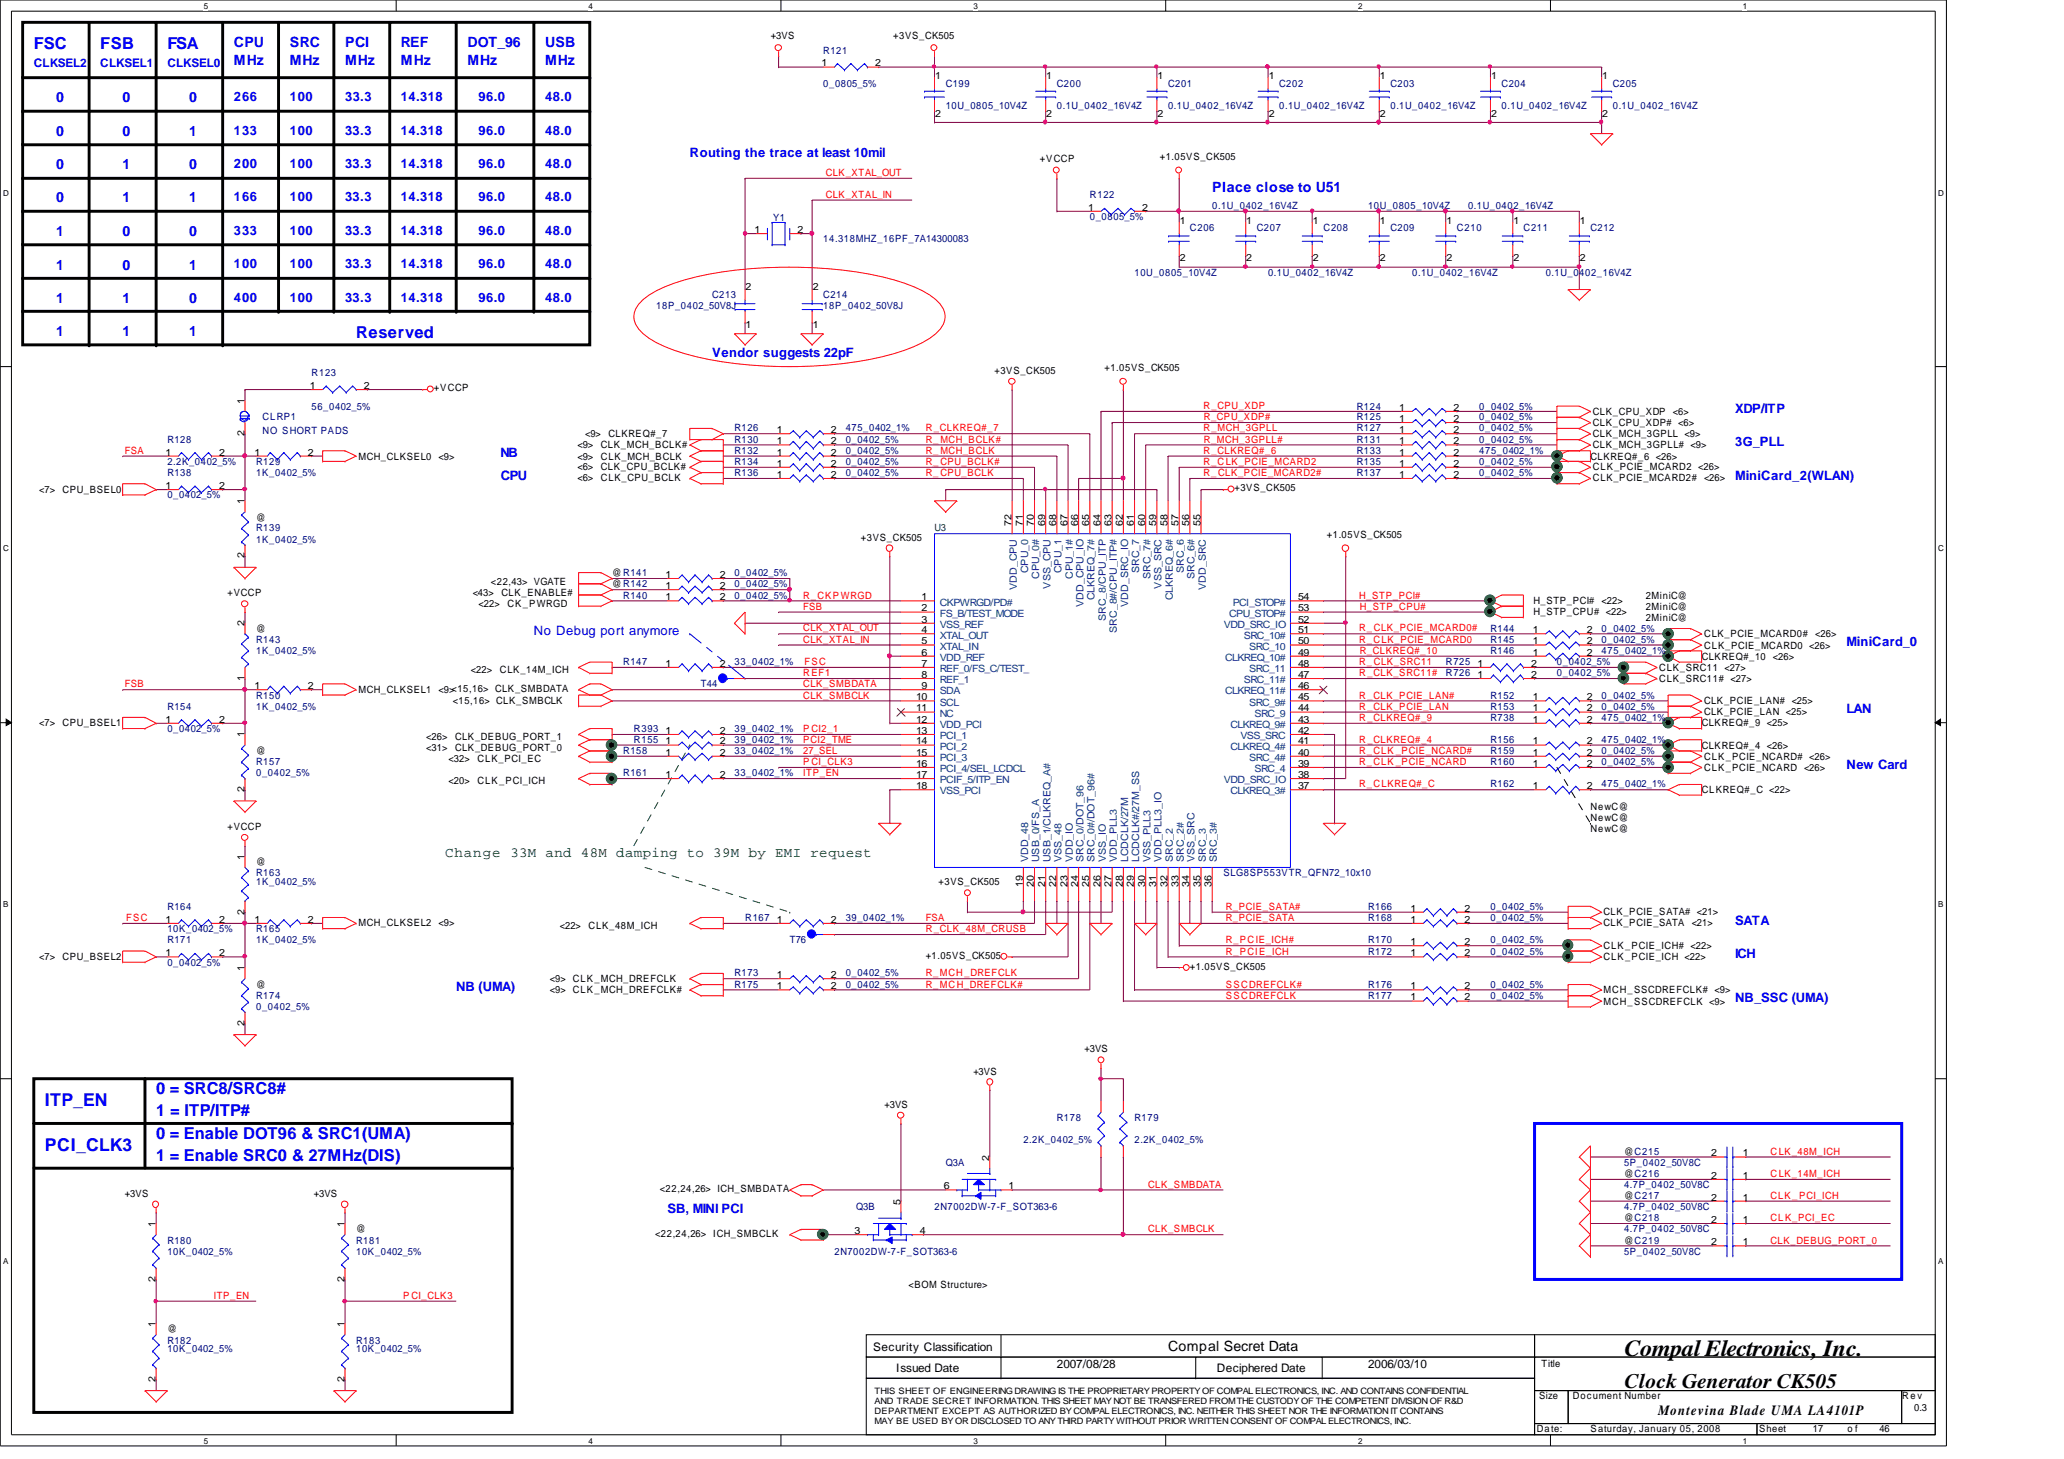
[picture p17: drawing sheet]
<svg xmlns="http://www.w3.org/2000/svg" width="297mm" height="210mm" viewBox="0 0 297 210" stroke-linecap="round" stroke-linejoin="round" font-family="sans-serif">
<defs><g id="words">
<text font-size="3.3" x="233.8" y="195.1">Compal Electronics, Inc.</text>
<text font-size="3" x="233.8" y="199.6">Clock Generator CK505</text>
<g font-size="2.5" fill="#00f">
<text x="6.5" y="159.2">ITP_EN</text>
<text x="6.5" y="165.6">PCI_CLK3</text>
</g>
<g font-size="2.4" fill="#00f">
<text x="4.9" y="7">FSC</text>
<text x="14.4" y="7">FSB</text>
<text x="24.1" y="7">FSA</text>
<text x="51.3" y="48.6">Reserved</text>
<text x="22.5" y="160.6">1 = ITP/ITP#</text>
<text x="22.5" y="157.4">0 = SRC8/SRC8#</text>
<text x="22.5" y="167">1 = Enable SRC0 &amp; 27MHz(DIS)</text>
<text x="22.5" y="163.8">0 = Enable DOT96 &amp; SRC1(UMA)</text>
</g>
<g font-size="2" fill="#00f">
<text x="33.7" y="6.8">CPU</text>
<text x="33.7" y="9.3">MHz</text>
<text x="41.7" y="6.8">SRC</text>
<text x="41.7" y="9.3">MHz</text>
<text x="49.7" y="6.8">PCI</text>
<text x="49.7" y="9.3">MHz</text>
<text x="57.7" y="6.8">REF</text>
<text x="57.7" y="9.3">MHz</text>
<text x="67.3" y="6.8">DOT_96</text>
<text x="67.3" y="9.3">MHz</text>
<text x="78.4" y="6.8">USB</text>
<text x="78.4" y="9.3">MHz</text>
<text x="8.1" y="14.7">0</text>
<text x="17.6" y="14.7">0</text>
<text x="27.2" y="14.7">0</text>
<text x="8.1" y="19.6">0</text>
<text x="17.6" y="19.6">0</text>
<text x="27.2" y="19.6">1</text>
<text x="8.1" y="24.4">0</text>
<text x="8.1" y="29.1">0</text>
<text x="17.6" y="24.4">1</text>
<text x="17.6" y="29.1">1</text>
<text x="27.2" y="24.4">0</text>
<text x="27.2" y="29.1">1</text>
<text x="174.5" y="27.6">Place close to U51</text>
<text x="8.1" y="34">1</text>
<text x="17.6" y="34">0</text>
<text x="27.2" y="34">0</text>
<text x="8.1" y="38.8">1</text>
<text x="17.6" y="38.8">0</text>
<text x="27.2" y="38.8">1</text>
<text x="8.1" y="43.6">1</text>
<text x="17.6" y="43.6">1</text>
<text x="27.2" y="43.6">0</text>
<text x="8.1" y="48.3">1</text>
<text x="17.6" y="48.3">1</text>
<text x="27.2" y="48.3">1</text>
</g>
<text font-size="2" fill="#008000" x="64" y="123.4">Change 33M and 48M damping to 39M by EMI request</text>
<g font-size="2">
<text x="168.1" y="194.3">Compal Secret Data</text>
<text x="238.6" y="203.5">Montevina Blade UMA LA4101P</text>
</g>
<g font-size="1.9" fill="#00f">
<text x="33.7" y="14.6">266</text>
<text x="41.7" y="14.6">100</text>
<text x="49.7" y="14.6">33.3</text>
<text x="57.7" y="14.6">14.318</text>
<text x="68.9" y="14.6">96.0</text>
<text x="78.4" y="14.6">48.0</text>
<text x="33.7" y="19.4">133</text>
<text x="41.7" y="19.4">100</text>
<text x="49.7" y="19.4">33.3</text>
<text x="57.7" y="19.4">14.318</text>
<text x="68.9" y="19.4">96.0</text>
<text x="78.4" y="19.4">48.0</text>
<text x="99.3" y="22.6">Routing the trace at least 10mil</text>
<text x="33.7" y="24.2">200</text>
<text x="33.7" y="29">166</text>
<text x="41.7" y="24.2">100</text>
<text x="41.7" y="29">100</text>
<text x="49.7" y="24.2">33.3</text>
<text x="49.7" y="29">33.3</text>
<text x="57.7" y="24.2">14.318</text>
<text x="57.7" y="29">14.318</text>
<text x="68.9" y="24.2">96.0</text>
<text x="68.9" y="29">96.0</text>
<text x="78.4" y="24.2">48.0</text>
<text x="78.4" y="29">48.0</text>
<text x="33.7" y="33.8">333</text>
<text x="41.7" y="33.8">100</text>
<text x="49.7" y="33.8">33.3</text>
<text x="57.7" y="33.8">14.318</text>
<text x="68.9" y="33.8">96.0</text>
<text x="78.4" y="33.8">48.0</text>
<text x="33.7" y="38.6">100</text>
<text x="41.7" y="38.6">100</text>
<text x="49.7" y="38.6">33.3</text>
<text x="57.7" y="38.6">14.318</text>
<text x="68.9" y="38.6">96.0</text>
<text x="78.4" y="38.6">48.0</text>
<text x="33.7" y="43.4">400</text>
<text x="41.7" y="43.4">100</text>
<text x="49.7" y="43.4">33.3</text>
<text x="57.7" y="43.4">14.318</text>
<text x="68.9" y="43.4">96.0</text>
<text x="78.4" y="43.4">48.0</text>
<text x="102.5" y="51.4">Vendor suggests 22pF</text>
<text x="249.7" y="59.4">XDP/ITP</text>
<text x="72" y="65.8">NB</text>
<text x="249.7" y="64.2">3G_PLL</text>
<text x="72.1" y="69">CPU</text>
<text x="249.7" y="69">MiniCard_2(WLAN)</text>
<text x="76.8" y="91.4">No Debug port anymore</text>
<text x="265.7" y="93">MiniCard_0</text>
<text x="265.7" y="102.6">LAN</text>
<text x="265.7" y="110.6">New Card</text>
<text x="249.7" y="137.8">ICH</text>
<text x="249.7" y="133">SATA</text>
<text x="65.7" y="142.6">NB (UMA)</text>
<text x="249.7" y="144.2">NB_SSC (UMA)</text>
<text x="96.1" y="174.6">SB, MINI PCI</text>
</g>
<g font-size="1.7" fill="#00f">
<text x="4.9" y="9.7">CLKSEL2</text>
<text x="14.4" y="9.7">CLKSEL1</text>
<text x="24.1" y="9.7">CLKSEL0</text>
</g>
<g font-size="1.7">
<text x="125.7" y="194.3">Security Classification</text>
<text x="129" y="197.4">Issued Date</text>
<text x="152.1" y="196.8">2007/08/28</text>
<text x="175.1" y="197.4">Deciphered Date</text>
<text x="196.9" y="196.8">2006/03/10</text>
</g>
<g font-size="1.4">
<text x="111" y="5.6">+3VS</text>
<text x="128.6" y="5.6">+3VS_CK505</text>
<text x="118.2" y="9.6">1</text>
<text x="125.9" y="9.6">2</text>
<text x="134.6" y="11.3">1</text>
<text x="150.6" y="11.3">1</text>
<text x="166.6" y="11.3">1</text>
<text x="182.6" y="11.3">1</text>
<text x="198.6" y="11.3">1</text>
<text x="214.6" y="11.3">1</text>
<text x="230.6" y="11.3">1</text>
<text x="134.6" y="16.8">2</text>
<text x="150.6" y="16.8">2</text>
<text x="166.6" y="16.8">2</text>
<text x="182.6" y="16.8">2</text>
<text x="198.6" y="16.8">2</text>
<text x="214.6" y="16.8">2</text>
<text x="230.6" y="16.8">2</text>
<text x="149.6" y="23.4">+VCCP</text>
<text x="166.9" y="23">+1.05VS_CK505</text>
<text x="108.6" y="33.5">1</text>
<text x="114.8" y="33.5">2</text>
<text x="156.6" y="30.3">1</text>
<text x="164.4" y="30.3">2</text>
<text x="169.8" y="32.2">1</text>
<text x="179.4" y="32.2">1</text>
<text x="188.9" y="32.2">1</text>
<text x="198.6" y="32.2">1</text>
<text x="208.1" y="32.2">1</text>
<text x="217.8" y="32.2">1</text>
<text x="227.4" y="32.2">1</text>
<text x="107.3" y="41.7">2</text>
<text x="117" y="41.7">2</text>
<text x="169.8" y="37.6">2</text>
<text x="179.4" y="37.6">2</text>
<text x="188.9" y="37.6">2</text>
<text x="198.6" y="37.6">2</text>
<text x="208.1" y="37.6">2</text>
<text x="217.8" y="37.6">2</text>
<text x="227.4" y="37.6">2</text>
<text x="107.3" y="47.2">1</text>
<text x="117" y="47.2">1</text>
<text x="143.1" y="53.8">+3VS_CK505</text>
<text x="159" y="53.4">+1.05VS_CK505</text>
<text x="35.2" y="58.1" transform="rotate(-90 35.2 58.1)">1</text>
<text x="44.6" y="56">1</text>
<text x="52.4" y="56">2</text>
<text x="62.4" y="56.3">+VCCP</text>
<text x="201.4" y="59.1">1</text>
<text x="209.2" y="59.1">2</text>
<text x="229.2" y="59.7">CLK_CPU_XDP</text>
<text x="240.7" y="59.7">&lt;6&gt;</text>
<text x="23.8" y="65.5">1</text>
<text x="31.5" y="65.5">2</text>
<text x="35.2" y="62.7" transform="rotate(-90 35.2 62.7)">2</text>
<text x="36.6" y="65.5">1</text>
<text x="44.3" y="65.5">2</text>
<text x="83.1" y="64.5">&lt;9&gt;</text>
<text x="84.2" y="62.9">&lt;9&gt;</text>
<text x="86.5" y="64.5">CLK_MCH_BCLK#</text>
<text x="87.6" y="62.9">CLKREQ#_7</text>
<text x="111.8" y="62.3">1</text>
<text x="111.8" y="63.9">1</text>
<text x="111.8" y="65.5">1</text>
<text x="119.6" y="62.3">2</text>
<text x="119.6" y="63.9">2</text>
<text x="119.6" y="65.5">2</text>
<text x="201.4" y="65.5">1</text>
<text x="201.4" y="62.3">1</text>
<text x="201.4" y="60.7">1</text>
<text x="201.4" y="63.9">1</text>
<text x="209.2" y="65.5">2</text>
<text x="209.2" y="62.3">2</text>
<text x="209.2" y="60.7">2</text>
<text x="209.2" y="63.9">2</text>
<text x="229.2" y="62.9">CLK_MCH_3GPLL &lt;9&gt;</text>
<text x="229.2" y="64.5">CLK_MCH_3GPLL# &lt;9&gt;</text>
<text x="229.2" y="61.3">CLK_CPU_XDP# &lt;6&gt;</text>
<text x="5.6" y="70.9">&lt;7&gt;</text>
<text x="9" y="70.9">CPU_BSEL0</text>
<text x="23.8" y="70.4">1</text>
<text x="31.5" y="70.4">2</text>
<text x="51.6" y="66.1">MCH_CLKSEL0</text>
<text x="63.1" y="66.1">&lt;9&gt;</text>
<text x="83.1" y="66.1">&lt;9&gt;</text>
<text x="83.1" y="67.6">&lt;6&gt;</text>
<text x="83.1" y="69.3">&lt;6&gt;</text>
<text x="86.5" y="66.1">CLK_MCH_BCLK</text>
<text x="86.5" y="67.6">CLK_CPU_BCLK#</text>
<text x="86.5" y="69.3">CLK_CPU_BCLK</text>
<text x="111.8" y="67.1">1</text>
<text x="111.8" y="68.7">1</text>
<text x="119.6" y="67.1">2</text>
<text x="119.6" y="68.7">2</text>
<text x="177.7" y="70.7">+3VS_CK505</text>
<text x="201.4" y="67.1">1</text>
<text x="201.4" y="68.7">1</text>
<text x="209.2" y="67.1">2</text>
<text x="209.2" y="68.7">2</text>
<text x="228.9" y="66.1">CLKREQ#_6 &lt;26&gt;</text>
<text x="229.2" y="69.3">CLK_PCIE_MCARD2#</text>
<text x="229.2" y="67.6">CLK_PCIE_MCARD2 &lt;26&gt;</text>
<text x="245.2" y="69.3">&lt;26&gt;</text>
<text x="35.2" y="72.6" transform="rotate(-90 35.2 72.6)">1</text>
<text x="36.9" y="74.9">@</text>
<text x="123.9" y="77.8">+3VS_CK505</text>
<text x="145.6" y="75.7" transform="rotate(-90 145.6 75.7)">72</text>
<text x="147.2" y="75.7" transform="rotate(-90 147.2 75.7)">71</text>
<text x="148.8" y="75.7" transform="rotate(-90 148.8 75.7)">70</text>
<text x="150.4" y="75.7" transform="rotate(-90 150.4 75.7)">69</text>
<text x="152" y="75.7" transform="rotate(-90 152 75.7)">68</text>
<text x="153.6" y="75.7" transform="rotate(-90 153.6 75.7)">67</text>
<text x="155.1" y="75.7" transform="rotate(-90 155.1 75.7)">66</text>
<text x="156.8" y="75.7" transform="rotate(-90 156.8 75.7)">65</text>
<text x="158.4" y="75.7" transform="rotate(-90 158.4 75.7)">64</text>
<text x="160" y="75.7" transform="rotate(-90 160 75.7)">63</text>
<text x="161.6" y="75.7" transform="rotate(-90 161.6 75.7)">62</text>
<text x="163.2" y="75.7" transform="rotate(-90 163.2 75.7)">61</text>
<text x="164.8" y="75.7" transform="rotate(-90 164.8 75.7)">60</text>
<text x="166.4" y="75.7" transform="rotate(-90 166.4 75.7)">59</text>
<text x="168" y="75.7" transform="rotate(-90 168 75.7)">58</text>
<text x="169.6" y="75.7" transform="rotate(-90 169.6 75.7)">57</text>
<text x="171.1" y="75.7" transform="rotate(-90 171.1 75.7)">56</text>
<text x="172.8" y="75.7" transform="rotate(-90 172.8 75.7)">55</text>
<text x="191" y="77.5">+1.05VS_CK505</text>
<text x="35.2" y="80.3" transform="rotate(-90 35.2 80.3)">2</text>
<text x="88.1" y="82.9">@ R141</text>
<text x="95.8" y="83.1">1</text>
<text x="103.6" y="83.1">2</text>
<text x="32.7" y="85.8">+VCCP</text>
<text x="68" y="85.8">&lt;43&gt;</text>
<text x="68.9" y="87.4">&lt;22&gt;</text>
<text x="70.7" y="84.2">&lt;22,43&gt; VGATE</text>
<text x="72.2" y="85.8">CLK_ENABLE#</text>
<text x="73" y="87.4">CK_PWRGD</text>
<text x="88.1" y="84.5">@ R142</text>
<text x="95.8" y="84.8">1</text>
<text x="95.8" y="86.4">1</text>
<text x="103.6" y="84.8">2</text>
<text x="103.6" y="86.4">2</text>
<text x="132.6" y="86.4">1</text>
<text x="132.6" y="88">2</text>
<text x="132.6" y="89.6">3</text>
<text x="186.8" y="86.4">54</text>
<text x="186.8" y="88">53</text>
<text x="186.8" y="89.6">52</text>
<text x="220.7" y="88.5">H_STP_CPU# &lt;22&gt;</text>
<text x="220.7" y="86.9">H_STP_PCI#</text>
<text x="230.5" y="86.9">&lt;22&gt;</text>
<text x="236.9" y="87.7">2MiniC@</text>
<text x="236.9" y="89.3">2MiniC@</text>
<text x="236.9" y="86.1">2MiniC@</text>
<text x="35.2" y="90.1" transform="rotate(-90 35.2 90.1)">2</text>
<text x="36.9" y="90.9">@</text>
<text x="95.8" y="95.9">1</text>
<text x="103.6" y="95.9">2</text>
<text x="132.6" y="91.1">4</text>
<text x="132.6" y="92.7">5</text>
<text x="132.6" y="94.3">6</text>
<text x="132.6" y="95.9">7</text>
<text x="186.8" y="91.1">51</text>
<text x="186.8" y="92.7">50</text>
<text x="186.8" y="94.3">49</text>
<text x="186.8" y="95.9">48</text>
<text x="212.6" y="95.9">1</text>
<text x="220.3" y="95.9">2</text>
<text x="220.6" y="92.7">1</text>
<text x="220.6" y="94.3">1</text>
<text x="220.6" y="91.1">1</text>
<text x="228.4" y="92.7">2</text>
<text x="228.4" y="94.3">2</text>
<text x="228.4" y="91.1">2</text>
<text x="244.9" y="94.9">CLKREQ#_10</text>
<text x="245.2" y="91.7">CLK_PCIE_MCARD0#</text>
<text x="245.2" y="93.3">CLK_PCIE_MCARD0 &lt;26&gt;</text>
<text x="255.1" y="94.9">&lt;26&gt;</text>
<text x="261.2" y="91.7">&lt;26&gt;</text>
<text x="35.2" y="98" transform="rotate(-90 35.2 98)">1</text>
<text x="36.6" y="99.1">1</text>
<text x="44.3" y="99.1">2</text>
<text x="51.6" y="99.7">MCH_CLKSEL1</text>
<text x="63.1" y="99.7">&lt;9&gt;&lt;15,16&gt; CLK_SMBDATA</text>
<text x="65.1" y="101.3">&lt;15,16&gt; CLK_SMBCLK</text>
<text x="67.8" y="96.8">&lt;22&gt;</text>
<text x="71.9" y="96.8">CLK_14M_ICH</text>
<text x="131.9" y="100.8">10</text>
<text x="132.6" y="97.5">8</text>
<text x="132.6" y="99.1">9</text>
<text x="186.8" y="97.5">47</text>
<text x="186.8" y="99.1">46</text>
<text x="186.8" y="100.8">45</text>
<text x="212.6" y="97.5">1</text>
<text x="220.3" y="97.5">2</text>
<text x="220.6" y="100.8">1</text>
<text x="228.4" y="100.8">2</text>
<text x="238.8" y="98.1">CLK_SRC11# &lt;27&gt;</text>
<text x="238.8" y="96.5">CLK_SRC11 &lt;27&gt;</text>
<text x="245.2" y="101.3">CLK_PCIE_LAN# &lt;25&gt;</text>
<text x="5.6" y="104.5">&lt;7&gt;</text>
<text x="9" y="104.5">CPU_BSEL1</text>
<text x="23.8" y="104">1</text>
<text x="31.5" y="104">2</text>
<text x="35.2" y="106.1" transform="rotate(-90 35.2 106.1)">1</text>
<text x="61.3" y="106.4">&lt;26&gt;</text>
<text x="65.5" y="106.4">CLK_DEBUG_PORT_1</text>
<text x="95.8" y="105.6">1</text>
<text x="95.8" y="107.1">1</text>
<text x="103.6" y="105.6">2</text>
<text x="103.6" y="107.1">2</text>
<text x="131.9" y="102.4">11</text>
<text x="131.9" y="104">12</text>
<text x="131.9" y="105.6">13</text>
<text x="131.9" y="107.1">14</text>
<text x="186.8" y="102.4">44</text>
<text x="186.8" y="104">43</text>
<text x="186.8" y="105.6">42</text>
<text x="186.8" y="107.1">41</text>
<text x="220.6" y="104">1</text>
<text x="220.6" y="107.1">1</text>
<text x="220.6" y="102.4">1</text>
<text x="228.4" y="104">2</text>
<text x="228.4" y="107.1">2</text>
<text x="228.4" y="102.4">2</text>
<text x="244.9" y="107.7">CLKREQ#_4 &lt;26&gt;</text>
<text x="244.9" y="104.5">CLKREQ#_9 &lt;25&gt;</text>
<text x="245.2" y="102.9">CLK_PCIE_LAN &lt;25&gt;</text>
<text x="35.2" y="114" transform="rotate(-90 35.2 114)">2</text>
<text x="36.9" y="108.5">@</text>
<text x="61.3" y="108">&lt;31&gt;</text>
<text x="64.6" y="112.8">&lt;20&gt;</text>
<text x="64.6" y="109.6">&lt;32&gt;</text>
<text x="65.5" y="108">CLK_DEBUG_PORT_0</text>
<text x="68.7" y="112.8">CLK_PCI_ICH</text>
<text x="68.7" y="109.6">CLK_PCI_EC</text>
<text x="95.8" y="108.7">1</text>
<text x="95.8" y="111.9">1</text>
<text x="103.6" y="108.7">2</text>
<text x="103.6" y="111.9">2</text>
<text x="131.9" y="108.7">15</text>
<text x="131.9" y="110.3">16</text>
<text x="131.9" y="111.9">17</text>
<text x="131.9" y="113.5">18</text>
<text x="186.8" y="108.7">40</text>
<text x="186.8" y="110.3">39</text>
<text x="186.8" y="111.9">38</text>
<text x="186.8" y="113.5">37</text>
<text x="220.6" y="113.5">1</text>
<text x="220.6" y="110.3">1</text>
<text x="220.6" y="108.7">1</text>
<text x="228.4" y="113.5">2</text>
<text x="228.4" y="110.3">2</text>
<text x="228.4" y="108.7">2</text>
<text x="245.2" y="110.9">CLK_PCIE_NCARD &lt;26&gt;</text>
<text x="245.2" y="109.3">CLK_PCIE_NCARD# &lt;26&gt;</text>
<text x="32.7" y="119.4">+VCCP</text>
<text x="228.9" y="116.5">NewC@</text>
<text x="228.9" y="119.7">NewC@</text>
<text x="228.9" y="118.1">NewC@</text>
<text x="244.9" y="114.1">CLKREQ#_C &lt;22&gt;</text>
<text x="35.2" y="123.7" transform="rotate(-90 35.2 123.7)">1</text>
<text x="36.9" y="124.5">@</text>
<text x="35.2" y="131.6" transform="rotate(-90 35.2 131.6)">2</text>
<text x="135.1" y="127.3">+3VS_CK505</text>
<text x="147.2" y="127.6" transform="rotate(-90 147.2 127.6)">19</text>
<text x="148.8" y="127.6" transform="rotate(-90 148.8 127.6)">20</text>
<text x="150.4" y="127.6" transform="rotate(-90 150.4 127.6)">21</text>
<text x="152" y="127.6" transform="rotate(-90 152 127.6)">22</text>
<text x="153.6" y="127.6" transform="rotate(-90 153.6 127.6)">23</text>
<text x="155.1" y="127.6" transform="rotate(-90 155.1 127.6)">24</text>
<text x="156.8" y="127.6" transform="rotate(-90 156.8 127.6)">25</text>
<text x="158.4" y="127.6" transform="rotate(-90 158.4 127.6)">26</text>
<text x="160" y="127.6" transform="rotate(-90 160 127.6)">27</text>
<text x="161.6" y="127.6" transform="rotate(-90 161.6 127.6)">28</text>
<text x="163.2" y="127.6" transform="rotate(-90 163.2 127.6)">29</text>
<text x="164.8" y="127.6" transform="rotate(-90 164.8 127.6)">30</text>
<text x="166.4" y="127.6" transform="rotate(-90 166.4 127.6)">31</text>
<text x="168" y="127.6" transform="rotate(-90 168 127.6)">32</text>
<text x="169.6" y="127.6" transform="rotate(-90 169.6 127.6)">33</text>
<text x="171.1" y="127.6" transform="rotate(-90 171.1 127.6)">34</text>
<text x="172.8" y="127.6" transform="rotate(-90 172.8 127.6)">35</text>
<text x="174.4" y="127.6" transform="rotate(-90 174.4 127.6)">36</text>
<text x="203" y="131.1">1</text>
<text x="210.8" y="131.1">2</text>
<text x="230.8" y="131.7">CLK_PCIE_SATA# &lt;21&gt;</text>
<text x="23.8" y="132.8">1</text>
<text x="23.8" y="137.6">1</text>
<text x="31.5" y="132.8">2</text>
<text x="31.5" y="137.6">2</text>
<text x="36.6" y="132.8">1</text>
<text x="44.3" y="132.8">2</text>
<text x="51.6" y="133.3">MCH_CLKSEL2</text>
<text x="63.1" y="133.3">&lt;9&gt;</text>
<text x="80.6" y="133.6">&lt;22&gt;</text>
<text x="84.7" y="133.6">CLK_48M_ICH</text>
<text x="111.8" y="132.8">1</text>
<text x="119.6" y="132.8">2</text>
<text x="133.2" y="137.9">+1.05VS_CK505</text>
<text x="203" y="136">1</text>
<text x="203" y="132.8">1</text>
<text x="203" y="137.6">1</text>
<text x="210.8" y="136">2</text>
<text x="210.8" y="132.8">2</text>
<text x="210.8" y="137.6">2</text>
<text x="230.8" y="136.5">CLK_PCIE_ICH# &lt;22&gt;</text>
<text x="230.8" y="133.3">CLK_PCIE_SATA</text>
<text x="243.5" y="133.3">&lt;21&gt;</text>
<text x="5.6" y="138.1">&lt;7&gt;</text>
<text x="9" y="138.1">CPU_BSEL2</text>
<text x="35.2" y="139.7" transform="rotate(-90 35.2 139.7)">1</text>
<text x="36.9" y="142.1">@</text>
<text x="79.1" y="142.9">&lt;9&gt; CLK_MCH_DREFCLK#</text>
<text x="79.1" y="141.3">&lt;9&gt; CLK_MCH_DREFCLK</text>
<text x="111.8" y="140.7">1</text>
<text x="111.8" y="142.3">1</text>
<text x="119.6" y="140.7">2</text>
<text x="119.6" y="142.3">2</text>
<text x="171.2" y="139.5">+1.05VS_CK505</text>
<text x="203" y="142.3">1</text>
<text x="203" y="143.9">1</text>
<text x="210.8" y="142.3">2</text>
<text x="210.8" y="143.9">2</text>
<text x="230.8" y="142.9">MCH_SSCDREFCLK# &lt;9&gt;</text>
<text x="230.8" y="138.1">CLK_PCIE_ICH &lt;22&gt;</text>
<text x="35.2" y="147.6" transform="rotate(-90 35.2 147.6)">2</text>
<text x="230.8" y="144.5">MCH_SSCDREFCLK &lt;9&gt;</text>
<text x="140.1" y="154.6">+3VS</text>
<text x="156.1" y="151.4">+3VS</text>
<text x="127.3" y="159.3">+3VS</text>
<text x="142.4" y="167" transform="rotate(-90 142.4 167)">2</text>
<text x="233.7" y="166.1">@C215</text>
<text x="246.2" y="166.4">2</text>
<text x="250.8" y="166.4">1</text>
<text x="18" y="172.2">+3VS</text>
<text x="45.2" y="172.2">+3VS</text>
<text x="94.9" y="171.5">&lt;22,24,26&gt; ICH_SMBDATA</text>
<text x="129.6" y="173.3" transform="rotate(-90 129.6 173.3)">5</text>
<text x="135.8" y="171.1">6</text>
<text x="145.2" y="171.1">1</text>
<text x="233.7" y="169.3">@C216</text>
<text x="233.7" y="172.5">@C217</text>
<text x="246.2" y="169.6">2</text>
<text x="246.2" y="172.7">2</text>
<text x="250.8" y="169.6">1</text>
<text x="250.8" y="172.7">1</text>
<text x="22.4" y="176.5" transform="rotate(-90 22.4 176.5)">1</text>
<text x="49.6" y="176.5" transform="rotate(-90 49.6 176.5)">1</text>
<text x="51.3" y="177.3">@</text>
<text x="94.3" y="178">&lt;22,24,26&gt; ICH_SMBCLK</text>
<text x="123" y="177.5">3</text>
<text x="132.4" y="177.5">4</text>
<text x="233.7" y="175.7">@C218</text>
<text x="233.7" y="178.9">@C219</text>
<text x="246.2" y="175.9">2</text>
<text x="246.2" y="179.2">2</text>
<text x="250.8" y="175.9">1</text>
<text x="250.8" y="179.2">1</text>
<text x="22.4" y="184.4" transform="rotate(-90 22.4 184.4)">2</text>
<text x="49.6" y="184.4" transform="rotate(-90 49.6 184.4)">2</text>
<text x="130.8" y="185.3">&lt;BOM Structure&gt;</text>
<text x="22.4" y="190.9" transform="rotate(-90 22.4 190.9)">1</text>
<text x="24.1" y="191.7">@</text>
<text x="49.6" y="190.9" transform="rotate(-90 49.6 190.9)">1</text>
<text x="221.9" y="196.7">Title</text>
<text x="22.4" y="198.8" transform="rotate(-90 22.4 198.8)">2</text>
<text x="49.6" y="198.8" transform="rotate(-90 49.6 198.8)">2</text>
<text x="221.5" y="201.3">Size</text>
<text x="226.4" y="201.3">Document Number</text>
<text x="273.8" y="201.3">Re v</text>
<text x="275.5" y="202.9">0.3</text>
<text x="221.2" y="206.1">Date:</text>
<text x="228.9" y="206.1">Saturday, January 05, 2008</text>
<text x="253.2" y="206.1">Sheet</text>
<text x="260.9" y="206.1">17</text>
<text x="265.9" y="206.1">o f</text>
<text x="270.5" y="206.1">46</text>
</g>
<g font-size="1.4" fill="#000080">
<text x="118.5" y="7.7">R121</text>
<text x="118.5" y="12.4">0_0805_5%</text>
<text x="136.1" y="12.4">C199</text>
<text x="136.1" y="15.7">10U_0805_10V4Z</text>
<text x="152.1" y="12.4">C200</text>
<text x="152.1" y="15.7">0.1U_0402_16V4Z</text>
<text x="168.1" y="12.4">C201</text>
<text x="168.1" y="15.7">0.1U_0402_16V4Z</text>
<text x="184.1" y="12.4">C202</text>
<text x="184.1" y="15.7">0.1U_0402_16V4Z</text>
<text x="200.1" y="12.4">C203</text>
<text x="200.1" y="15.7">0.1U_0402_16V4Z</text>
<text x="216.1" y="12.4">C204</text>
<text x="216.1" y="15.7">0.1U_0402_16V4Z</text>
<text x="232.1" y="12.4">C205</text>
<text x="232.1" y="15.7">0.1U_0402_16V4Z</text>
<text x="156.8" y="28.4">R122</text>
<text x="111.3" y="31.8">Y1</text>
<text x="118.5" y="34.9">14.318MHZ_16PF_7A14300083</text>
<text x="156.8" y="31.7">0_0805_5%</text>
<text x="171.2" y="33.3">C206</text>
<text x="174.5" y="30.1">0.1U_0402_16V4Z</text>
<text x="180.9" y="33.3">C207</text>
<text x="190.5" y="33.3">C208</text>
<text x="196.9" y="30.1">10U_0805_10V4Z</text>
<text x="200.1" y="33.3">C209</text>
<text x="209.7" y="33.3">C210</text>
<text x="211.3" y="30.1">0.1U_0402_16V4Z</text>
<text x="219.2" y="33.3">C211</text>
<text x="228.9" y="33.3">C212</text>
<text x="163.3" y="39.7">10U_0805_10V4Z</text>
<text x="182.5" y="39.7">0.1U_0402_16V4Z</text>
<text x="203.2" y="39.7">0.1U_0402_16V4Z</text>
<text x="222.5" y="39.7">0.1U_0402_16V4Z</text>
<text x="94.4" y="44.4">18P_0402_50V8J</text>
<text x="102.5" y="42.9">C213</text>
<text x="118.5" y="42.9">C214</text>
<text x="118.5" y="44.4">18P_0402_50V8J</text>
<text x="44.8" y="54.1">R123</text>
<text x="44.8" y="58.9">56_0402_5%</text>
<text x="195.3" y="58.9">R124</text>
<text x="212.9" y="58.9">0_0402_5%</text>
<text x="24.1" y="63.7">R128</text>
<text x="37.8" y="60.5">CLRP1</text>
<text x="37.8" y="62.4">NO SHORT PADS</text>
<text x="105.7" y="62.1">R126</text>
<text x="105.7" y="63.7">R130</text>
<text x="105.7" y="65.3">R132</text>
<text x="121.7" y="62.1">475_0402_1%</text>
<text x="121.7" y="63.7">0_0402_5%</text>
<text x="121.7" y="65.3">0_0402_5%</text>
<text x="195.3" y="65.3">R133</text>
<text x="195.3" y="62.1">R127</text>
<text x="195.3" y="60.5">R125</text>
<text x="195.3" y="63.7">R131</text>
<text x="212.9" y="65.3">475_0402_1%</text>
<text x="212.9" y="62.1">0_0402_5%</text>
<text x="212.9" y="60.5">0_0402_5%</text>
<text x="212.9" y="63.7">0_0402_5%</text>
<text x="24.1" y="68.5">R138</text>
<text x="24.1" y="71.7">0_0402_5%</text>
<text x="24.1" y="66.9">2.2K_0402_5%</text>
<text x="36.9" y="66.9">R129</text>
<text x="36.9" y="68.5">1K_0402_5%</text>
<text x="105.7" y="66.9">R134</text>
<text x="105.7" y="68.5">R136</text>
<text x="121.7" y="66.9">0_0402_5%</text>
<text x="121.7" y="68.5">0_0402_5%</text>
<text x="195.3" y="66.9">R135</text>
<text x="195.3" y="68.5">R137</text>
<text x="212.9" y="66.9">0_0402_5%</text>
<text x="212.9" y="68.5">0_0402_5%</text>
<text x="36.9" y="76.5">R139</text>
<text x="36.9" y="78.1">1K_0402_5%</text>
<text x="105.7" y="82.9">0_0402_5%</text>
<text x="89.7" y="86.1">R140</text>
<text x="105.7" y="84.5">0_0402_5%</text>
<text x="105.7" y="86.1">0_0402_5%</text>
<text x="36.9" y="92.5">R143</text>
<text x="36.9" y="94.1">1K_0402_5%</text>
<text x="89.7" y="95.7">R147</text>
<text x="105.7" y="95.7">33_0402_1%</text>
<text x="208.1" y="95.7">R725</text>
<text x="214.5" y="92.5">R145</text>
<text x="214.5" y="94.1">R146</text>
<text x="214.5" y="90.9">R144</text>
<text x="224.1" y="95.7">0_0402_5%</text>
<text x="230.5" y="92.5">0_0402_5%</text>
<text x="230.5" y="94.1">475_0402_1%</text>
<text x="230.5" y="90.9">0_0402_5%</text>
<text x="36.9" y="100.5">R150</text>
<text x="100.9" y="98.9">T44</text>
<text x="208.1" y="97.3">R726</text>
<text x="214.5" y="100.5">R152</text>
<text x="224.1" y="97.3">0_0402_5%</text>
<text x="230.5" y="100.5">0_0402_5%</text>
<text x="24.1" y="102.1">R154</text>
<text x="24.1" y="105.3">0_0402_5%</text>
<text x="36.9" y="102.1">1K_0402_5%</text>
<text x="91.2" y="105.3">R393</text>
<text x="91.2" y="106.9">R155</text>
<text x="105.7" y="105.3">39_0402_1%</text>
<text x="105.7" y="106.9">39_0402_1%</text>
<text x="214.5" y="103.7">R738</text>
<text x="214.5" y="106.9">R156</text>
<text x="214.5" y="102.1">R153</text>
<text x="230.5" y="103.7">475_0402_1%</text>
<text x="230.5" y="106.9">475_0402_1%</text>
<text x="230.5" y="102.1">0_0402_5%</text>
<text x="36.9" y="110.1">R157</text>
<text x="36.9" y="111.7">0_0402_5%</text>
<text x="89.7" y="108.5">R158</text>
<text x="89.7" y="111.7">R161</text>
<text x="105.7" y="108.5">33_0402_1%</text>
<text x="105.7" y="111.7">33_0402_1%</text>
<text x="214.5" y="113.3">R162</text>
<text x="214.5" y="110.1">R160</text>
<text x="214.5" y="108.5">R159</text>
<text x="230.5" y="113.3">475_0402_1%</text>
<text x="230.5" y="110.1">0_0402_5%</text>
<text x="230.5" y="108.5">0_0402_5%</text>
<text x="24.1" y="130.9">R164</text>
<text x="36.9" y="126.1">R163</text>
<text x="36.9" y="127.3">1K_0402_5%</text>
<text x="176.1" y="126.1">SLG8SP553VTR_QFN72_10x10</text>
<text x="196.9" y="130.9">R166</text>
<text x="214.5" y="130.9">0_0402_5%</text>
<text x="24.1" y="134.1">10K_0402_5%</text>
<text x="24.1" y="135.7">R171</text>
<text x="36.9" y="134.1">R165</text>
<text x="36.9" y="135.7">1K_0402_5%</text>
<text x="107.2" y="132.5">R167</text>
<text x="113.7" y="135.7">T76</text>
<text x="121.7" y="132.5">39_0402_1%</text>
<text x="196.9" y="135.7">R170</text>
<text x="196.9" y="132.5">R168</text>
<text x="196.9" y="137.3">R172</text>
<text x="214.5" y="135.7">0_0402_5%</text>
<text x="214.5" y="132.5">0_0402_5%</text>
<text x="214.5" y="137.3">0_0402_5%</text>
<text x="24.1" y="138.9">0_0402_5%</text>
<text x="36.9" y="143.7">R174</text>
<text x="105.7" y="140.5">R173</text>
<text x="105.7" y="142.1">R175</text>
<text x="121.7" y="140.5">0_0402_5%</text>
<text x="121.7" y="142.1">0_0402_5%</text>
<text x="196.9" y="142.1">R176</text>
<text x="196.9" y="143.7">R177</text>
<text x="214.5" y="142.1">0_0402_5%</text>
<text x="214.5" y="143.7">0_0402_5%</text>
<text x="36.9" y="145.3">0_0402_5%</text>
<text x="152.1" y="161.3">R178</text>
<text x="163.3" y="161.3">R179</text>
<text x="136.1" y="167.7">Q3A</text>
<text x="147.3" y="164.5">2.2K_0402_5%</text>
<text x="163.3" y="164.5">2.2K_0402_5%</text>
<text x="233.7" y="167.7">5P_0402_50V8C</text>
<text x="233.7" y="170.9">4.7P_0402_50V8C</text>
<text x="24.1" y="178.9">R180</text>
<text x="51.3" y="178.9">R181</text>
<text x="123.2" y="174.1">Q3B</text>
<text x="134.5" y="174.1">2N7002DW-7-F_SOT363-6</text>
<text x="233.7" y="177.3">4.7P_0402_50V8C</text>
<text x="233.7" y="174.1">4.7P_0402_50V8C</text>
<text x="24.1" y="180.5">10K_0402_5%</text>
<text x="51.3" y="180.5">10K_0402_5%</text>
<text x="120.1" y="180.5">2N7002DW-7-F_SOT363-6</text>
<text x="233.7" y="180.5">5P_0402_50V8C</text>
<text x="24.1" y="193.3">R182</text>
<text x="24.1" y="194.6">10K_0402_5%</text>
<text x="51.3" y="193.3">R183</text>
<text x="51.3" y="194.6">10K_0402_5%</text>
</g>
<g font-size="1.4" fill="#f00">
<text x="118.8" y="28.4">CLK_XTAL_IN</text>
<text x="118.8" y="25.3">CLK_XTAL_OUT</text>
<text x="173.2" y="58.8">R_CPU_XDP</text>
<text x="18" y="65.3">FSA</text>
<text x="133.2" y="62.1">R_CLKREQ#_7</text>
<text x="133.2" y="65.3">R_ MCH_BCLK</text>
<text x="133.2" y="63.7">R_ MCH_BCLK#</text>
<text x="173.2" y="65.3">R_CLKREQ#_6</text>
<text x="173.2" y="62.1">R_MCH_3GPLL</text>
<text x="173.3" y="63.7">R_MCH_3GPLL#</text>
<text x="173.3" y="60.5">R_CPU_XDP#</text>
<text x="133.2" y="68.5">R_ CPU_BCLK</text>
<text x="133.2" y="66.9">R_ CPU_BCLK#</text>
<text x="173.2" y="68.5">R_ CLK_PCIE_MCARD2#</text>
<text x="173.2" y="66.9">R_CLK_PCIE_MCARD2</text>
<text x="115.6" y="86.1">R_CKP WRGD</text>
<text x="115.6" y="87.7">FSB</text>
<text x="195.6" y="86.1">H_STP_PCI#</text>
<text x="195.7" y="87.7">H_STP_CPU#</text>
<text x="115.6" y="90.8">CLK_XTAL_OUT</text>
<text x="115.6" y="92.5">CLK_XTAL_IN</text>
<text x="115.8" y="95.7">FSC</text>
<text x="195.6" y="90.8">R_ CLK_PCIE_MCARD0#</text>
<text x="195.6" y="92.5">R_CLK_PCIE_MCARD0</text>
<text x="195.6" y="95.7">R_ CLK_SRC11</text>
<text x="195.7" y="94.1">R_CLKREQ#_10</text>
<text x="18" y="98.9">FSB</text>
<text x="115.6" y="97.3">REF1</text>
<text x="115.6" y="98.9">CLK_SMBDATA</text>
<text x="115.6" y="100.5">CLK_SMBCLK</text>
<text x="195.6" y="100.5">R_CLK_PCIE_LAN#</text>
<text x="195.6" y="97.3">R_CLK_SRC11#</text>
<text x="115.6" y="106.8">PCI2_TME</text>
<text x="115.6" y="105.3">P CI2_1</text>
<text x="195.6" y="106.8">R_CLKREQ#_4</text>
<text x="195.6" y="102.1">R_CLK_PCIE_LAN</text>
<text x="195.6" y="103.7">R_CLKREQ#_9</text>
<text x="115.6" y="111.7">ITP_EN</text>
<text x="115.6" y="108.5">27_SEL</text>
<text x="115.6" y="110.1">P CI_CLK3</text>
<text x="195.6" y="113.3">R_CLKREQ#_C</text>
<text x="195.6" y="110.1">R_CLK _PCIE_NCARD</text>
<text x="195.6" y="108.5">R_CLK _PCIE_NCARD#</text>
<text x="176.4" y="130.9">R_PCIE_SATA#</text>
<text x="18.2" y="132.5">FSC</text>
<text x="133.2" y="132.5">FSA</text>
<text x="133.2" y="134.1">R_CLK_48M_CRUSB</text>
<text x="176.4" y="137.3">R_PCIE_ICH</text>
<text x="176.4" y="135.7">R_PCIE_ICH#</text>
<text x="176.4" y="132.5">R_PCIE_SATA</text>
<text x="133.2" y="140.5">R_MCH_DREFCLK</text>
<text x="133.2" y="142.1">R_MCH_DREFCLK#</text>
<text x="176.4" y="142.1">SSCDREFCLK#</text>
<text x="176.4" y="143.7">SSCDREFCLK</text>
<text x="254.8" y="166.1">CLK_48M_ICH</text>
<text x="165.2" y="170.9">CLK_SMBDATA</text>
<text x="254.8" y="169.3">CLK_14M_ICH</text>
<text x="254.8" y="172.5">CLK_ PCI_ICH</text>
<text x="165.2" y="177.3">CLK_SMBCLK</text>
<text x="254.8" y="175.7">CL K_PCI_EC</text>
<text x="254.8" y="178.9">CLK_DEBUG_PORT_0</text>
<text x="30.8" y="186.9">ITP_EN</text>
<text x="58" y="186.9">P CI_CLK3</text>
</g>
<text font-size="1.4" fill="#004040" x="134.5" y="76.5">U3</text>
<g font-size="1.4" fill="#004080">
<text x="148" y="82.5" transform="rotate(-90 148 82.5)">CPU_0</text>
<text x="149.6" y="83.3" transform="rotate(-90 149.6 83.3)">CPU_0#</text>
<text x="152.8" y="82.5" transform="rotate(-90 152.8 82.5)">CPU_1</text>
<text x="154.4" y="83.3" transform="rotate(-90 154.4 83.3)">CPU_1#</text>
<text x="164" y="82.5" transform="rotate(-90 164 82.5)">SRC_7</text>
<text x="165.6" y="83.3" transform="rotate(-90 165.6 83.3)">SRC_7#</text>
<text x="170.4" y="82.5" transform="rotate(-90 170.4 82.5)">SRC_6</text>
<text x="171.9" y="83.3" transform="rotate(-90 171.9 83.3)">SRC_6#</text>
<text x="135.3" y="87.1">CKPWRGD/PD#</text>
<text x="135.3" y="88.7">FS_B/TEST_MODE</text>
<text x="146.3" y="84.8" transform="rotate(-90 146.3 84.8)">VDD_CPU</text>
<text x="151.2" y="84.7" transform="rotate(-90 151.2 84.7)">VSS_CPU</text>
<text x="155.9" y="87.3" transform="rotate(-90 155.9 87.3)">VDD_CPU_IO</text>
<text x="157.5" y="86.4" transform="rotate(-90 157.5 86.4)">CLKREQ_7#</text>
<text x="159.1" y="89.3" transform="rotate(-90 159.1 89.3)">SRC_8/CPU_ITP</text>
<text x="162.3" y="87.3" transform="rotate(-90 162.3 87.3)">VDD_SRC_IO</text>
<text x="167.2" y="84.7" transform="rotate(-90 167.2 84.7)">VSS_SRC</text>
<text x="168.8" y="86.4" transform="rotate(-90 168.8 86.4)">CLKREQ_6#</text>
<text x="173.5" y="84.8" transform="rotate(-90 173.5 84.8)">VDD_SRC</text>
<text x="176.9" y="88.7">CPU_STOP#</text>
<text x="177.4" y="87.1">PCI_STOP#</text>
<text x="135.3" y="90.3">VSS_REF</text>
<text x="135.3" y="91.9">XTAL_OUT</text>
<text x="135.3" y="93.5">XTAL_IN</text>
<text x="135.3" y="95.1">VDD_REF</text>
<text x="160.7" y="91" transform="rotate(-90 160.7 91)">SRC_8#/CPU_ITP#</text>
<text x="176.1" y="90.3">VDD_SRC_IO</text>
<text x="176.3" y="95.1">CLKREQ_10#</text>
<text x="179" y="91.9">SRC_10#</text>
<text x="179.8" y="93.5">SRC_10</text>
<text x="135.3" y="96.7">REF_0/FS_C/TEST_</text>
<text x="135.3" y="98.3">REF_1</text>
<text x="135.3" y="99.9">SDA</text>
<text x="135.3" y="101.5">SCL</text>
<text x="176.3" y="99.9">CLKREQ_11#</text>
<text x="179" y="98.3">SRC_11#</text>
<text x="179.8" y="96.7">SRC_11</text>
<text x="179.8" y="101.5">SRC_9#</text>
<text x="135.3" y="103.1">NC</text>
<text x="135.3" y="104.7">VDD_PCI</text>
<text x="135.3" y="106.3">PCI_1</text>
<text x="135.3" y="107.9">PCI_2</text>
<text x="177.1" y="104.7">CLKREQ_9#</text>
<text x="177.1" y="107.9">CLKREQ_4#</text>
<text x="178.5" y="106.3">VSS_SRC</text>
<text x="180.5" y="103.1">SRC_9</text>
<text x="135.3" y="109.5">PCI_3</text>
<text x="135.3" y="111.1">PCI_4/SEL_LCDCL</text>
<text x="135.3" y="112.7">PCIF_5/ITP_EN</text>
<text x="176.1" y="112.7">VDD_SRC_IO</text>
<text x="179.8" y="109.5">SRC_4#</text>
<text x="180.5" y="111.1">SRC_4</text>
<text x="135.3" y="114.3">VSS_PCI</text>
<text x="177.1" y="114.3">CLKREQ_3#</text>
<text x="148" y="124" transform="rotate(-90 148 124)">VDD_48</text>
<text x="149.6" y="124" transform="rotate(-90 149.6 124)">USB_0/FS_A</text>
<text x="151.2" y="124" transform="rotate(-90 151.2 124)">USB_1/CLKREQ_A#</text>
<text x="152.8" y="124" transform="rotate(-90 152.8 124)">VSS_48</text>
<text x="154.4" y="124" transform="rotate(-90 154.4 124)">VDD_IO</text>
<text x="155.9" y="124" transform="rotate(-90 155.9 124)">SRC_0/DOT_96</text>
<text x="157.5" y="124" transform="rotate(-90 157.5 124)">SRC_0#/DOT_96#</text>
<text x="159.1" y="124" transform="rotate(-90 159.1 124)">VSS_IO</text>
<text x="160.7" y="124" transform="rotate(-90 160.7 124)">VDD_PLL3</text>
<text x="162.3" y="124" transform="rotate(-90 162.3 124)">LCDCLK/27M</text>
<text x="164" y="124" transform="rotate(-90 164 124)">LCDCLK#/27M_SS</text>
<text x="165.6" y="124" transform="rotate(-90 165.6 124)">VSS_PLL3</text>
<text x="167.2" y="124" transform="rotate(-90 167.2 124)">VDD_PLL3_IO</text>
<text x="168.8" y="124" transform="rotate(-90 168.8 124)">SRC_2</text>
<text x="170.4" y="124" transform="rotate(-90 170.4 124)">SRC_2#</text>
<text x="171.9" y="124" transform="rotate(-90 171.9 124)">VSS_SRC</text>
<text x="173.5" y="124" transform="rotate(-90 173.5 124)">SRC_3</text>
<text x="175.1" y="124" transform="rotate(-90 175.1 124)">SRC_3#</text>
</g>
<g font-size="1.3">
<text x="125.9" y="202">AND TRADE SECRET INFORMATION. THIS SHEET MAY NOT BE TRANSFERED FROM THE CUSTODY OF THE COMPETENT DIVISION OF R&amp;D</text>
<text x="125.9" y="200.6">THIS SHEET OF ENGINEERING DRAWING IS THE PROPRIETARY PROPERTY OF COMPAL ELECTRONICS, INC. AND CONTAINS CONFIDENTIAL</text>
<text x="125.9" y="203.5">DEPARTMENT EXCEPT AS AUTHORIZED BY COMPAL ELECTRONICS, INC. NEITHER THIS SHEET NOR THE INFORMATION IT CONTAINS</text>
<text x="125.9" y="204.9">MAY BE USED BY OR DISCLOSED TO ANY THIRD PARTY WITHOUT PRIOR WRITTEN CONSENT OF COMPAL ELECTRONICS, INC.</text>
</g>
<g font-size="1.2">
<text x="29.3" y="1.3">5</text>
<text x="84.7" y="1.3">4</text>
<text x="140.1" y="1.3">3</text>
<text x="195.4" y="1.3">2</text>
<text x="250.8" y="1.3">1</text>
<text x=".5" y="28.2">D</text>
<text x="278.9" y="28.2">D</text>
<text x=".5" y="79.3">C</text>
<text x="278.9" y="79.3">C</text>
<text x=".5" y="130.6">B</text>
<text x="278.9" y="130.6">B</text>
<text x=".5" y="181.8">A</text>
<text x="278.9" y="181.8">A</text>
<text x="29.3" y="207.7">5</text>
<text x="84.7" y="207.7">4</text>
<text x="140.1" y="207.7">3</text>
<text x="195.4" y="207.7">2</text>
<text x="250.8" y="207.7">1</text>
</g>
</g></defs>
<path d="M0 0h280.1v208h-280.1zM1.6 1.6h276.9v204.8h-276.9z" fill="none" stroke="#000" stroke-width=".14"/>
<g fill="#fff">
<path d="M29.3 .3h.6v1.2h-.6z"/>
<path d="M29.3 206.7h.6v1.2h-.6z"/>
</g>
<path d="M57 0v1.6M57 206.4v1.6" fill="none" stroke="#000" stroke-width=".14"/>
<g fill="#fff">
<path d="M84.7 .3h.6v1.2h-.6z"/>
<path d="M84.7 206.7h.6v1.2h-.6z"/>
</g>
<path d="M112.4 0v1.6M112.4 206.4v1.6" fill="none" stroke="#000" stroke-width=".14"/>
<g fill="#fff">
<path d="M140.1 .3h.6v1.2h-.6z"/>
<path d="M140.1 206.7h.6v1.2h-.6z"/>
</g>
<path d="M167.8 0v1.6M167.8 206.4v1.6" fill="none" stroke="#000" stroke-width=".14"/>
<g fill="#fff">
<path d="M195.4 .3h.6v1.2h-.6z"/>
<path d="M195.4 206.7h.6v1.2h-.6z"/>
</g>
<path d="M223.1 0v1.6M223.1 206.4v1.6" fill="none" stroke="#000" stroke-width=".14"/>
<g fill="#fff">
<path d="M250.8 .3h.6v1.2h-.6z"/>
<path d="M250.8 206.7h.6v1.2h-.6z"/>
<path d="M.5 27.2h.7v1.2h-.7z"/>
<path d="M278.9 27.2h.8v1.2h-.8z"/>
<path d="M.5 78.3h.7v1.3h-.7z"/>
<path d="M278.9 78.3h.8v1.3h-.8z"/>
</g>
<path d="M0 52.7h1.6M278.5 52.7h1.6" fill="none" stroke="#000" stroke-width=".14"/>
<g fill="#fff">
<path d="M.5 129.5h.6v1.3h-.6z"/>
<path d="M278.9 129.5h.7v1.3h-.7z"/>
</g>
<path d="M0 104h1.6M.9 103.5l.7 .5-.7 .4zM278.5 104l.8-.5v.9zM278.5 104h1.6" fill="none" stroke="#000" stroke-width=".14"/>
<path d="M.9 103.5l.7 .5-.7 .4zM278.5 104l.8-.5v.9z" fill="#000"/>
<g fill="#fff">
<path d="M.5 180.8h.6v1.2h-.6z"/>
<path d="M278.9 180.8h.6v1.2h-.6z"/>
</g>
<path d="M0 155.2h1.6M278.5 155.2h1.6" fill="none" stroke="#000" stroke-width=".14"/>
<g fill="none" stroke="#800040" stroke-width=".14">
<path d="M112.1 9.7h.1M112.1 8h.1M112.1 9.7h6.4M112.1 8v1.7M126.4 9.7h.1M126.4 9.7h104.1M134.5 16h.1M134.5 9.7h.1M134.5 8h.1M134.5 17.6h.1M134.5 8v3.2M134.5 16v1.6"/>
<path d="M134.5 17.6h96M150.5 17.6h.1M150.5 9.7h.1M150.5 16h.1M150.5 9.7v1.5M150.5 16v1.6M166.5 9.7h.1M166.5 16h.1M166.5 17.6h.1M166.5 9.7v1.5M166.5 16v1.6M182.5 9.7h.1"/>
<path d="M182.5 16h.1M182.5 17.6h.1M182.5 9.7v1.5M182.5 16v1.6M198.5 16h.1M198.5 9.7h.1M198.5 17.6h.1M198.5 9.7v1.5M198.5 16v1.6M214.5 17.6h.1M214.5 9.7h.1M214.5 16h.1"/>
<path d="M214.5 9.7v1.5M214.5 16v1.6M230.5 17.6h.1M230.5 16h.1M230.5 9.7h.1M230.5 9.7v1.5M230.5 16v3.2M107.2 33.6h.1M107.2 25.7h.1M107.2 25.7v16M107.2 33.6h1.6M107.2 25.7h24.1"/>
<path d="M115.3 33.6h.1M115.3 33.6h1.6M116.9 28.8h.1M116.9 33.6h.1M116.9 28.8v12.9M116.9 28.8h14.4M152.1 30.4h.1M152.1 25.7h.1M152.1 30.4h4.7M152.1 25.7v4.7M164.9 30.4h.1M164.9 30.4h62.4"/>
<path d="M169.7 30.4h.1M169.7 36.8h.1M169.7 38.4h.1M169.7 25.7h.1M169.7 25.7v6.3M169.7 36.8v1.6M169.7 38.4h57.6M179.3 30.4h.1M179.3 36.8h.1M179.3 38.4h.1M179.3 30.4v1.6M179.3 36.8v1.6"/>
<path d="M188.8 30.4h.1M188.8 38.4h.1M188.8 36.8h.1M188.8 30.4v1.6M188.8 36.8v1.6M198.5 30.4h.1M198.5 36.8h.1M198.5 38.4h.1M198.5 30.4v1.6M198.5 36.8v1.6M208.1 30.4h.1M208.1 36.8h.1"/>
<path d="M208.1 38.4h.1M208.1 30.4v1.6M208.1 36.8v1.6M217.7 38.4h.1M217.7 30.4h.1M217.7 36.8h.1M217.7 30.4v1.6M217.7 36.8v1.6M227.3 38.4h.1M227.3 36.8h.1M227.3 30.4h.1M227.3 30.4v1.6"/>
<path d="M227.3 36.8v4.9M35.3 56h.1M35.3 56v1.7M35.3 56h9.5M52.9 56h.1M52.9 56h7.9M107.2 46.4h.1M107.2 46.4v1.6M116.9 46.4h.1M116.9 46.4v1.6M145.7 56h.1M145.7 56v16.1"/>
<path d="M158.4 59.2h.1M158.4 59.2v12.9M158.4 59.2h43.3M161.7 56h.1M161.7 56v16.1M209.7 59.2h.1M209.7 59.2h14.4M17.6 65.6h.1M17.6 65.6h6.5M22.5 70.4h.1M22.5 70.4h1.6M32 65.6h.1"/>
<path d="M32 70.4h.1M32 65.6h4.9M32 70.4h3.3M35.3 70.4h.1M35.3 65.6h.1M35.3 62.4h.1M35.3 62.4v9.7M44.8 65.6h.1M44.8 65.6h1.6M104.1 62.4h.1M104.1 68.8h.1M104.1 67.2h.1"/>
<path d="M104.1 65.6h.1M104.1 64h.1M104.1 65.6h8M104.1 62.4h8M104.1 68.8h8M104.1 67.2h8M104.1 64h8M120.1 62.4h.1M120.1 68.8h.1M120.1 67.2h.1M120.1 65.6h.1M120.1 64h.1"/>
<path d="M120.1 65.6h32M120.1 62.4h36.7M120.1 68.8h27.2M120.1 67.2h28.8M120.1 64h33.6M136.1 70.4h.1M136.1 70.4h30.4M136.1 70.4v1.7M147.3 68.8h.1M147.3 68.8v3.3M148.9 67.2h.1M148.9 67.2v4.9"/>
<path d="M150.5 70.4h.1M150.5 70.4v1.7M152.1 65.6h.1M152.1 65.6v6.5M153.7 64h.1M153.7 64v8.1M155.2 68.8h.1M155.2 68.8v3.3M155.2 68.8h6.5M156.8 62.4h.1M156.8 62.4v9.7M160.1 60.8h.1"/>
<path d="M160.1 60.8v11.3M160.1 60.8h41.6M161.7 68.8h.1M163.3 62.4h.1M163.3 72.1h.1M163.3 62.4h38.4M163.3 62.4v9.7M164.9 64h.1M164.9 64v8.1M164.9 64h36.8M166.5 70.4h.1M166.5 70.4v1.7"/>
<path d="M168.1 65.6h.1M168.1 65.6h33.6M168.1 65.6v6.5M169.7 67.2h.1M169.7 67.2v4.9M169.7 67.2h32M171.2 68.8h.1M171.2 68.8v3.3M171.2 68.8h30.5M172.8 70.4h.1M172.8 70.4h3.3M172.8 70.4v1.7"/>
<path d="M176.1 70.4h.1M201.7 64h.1M209.7 68.8h.1M209.7 67.2h.1M209.7 65.6h.1M209.7 62.4h.1M209.7 64h.1M209.7 60.8h.1M209.7 65.6h14.4M209.7 62.4h14.4M209.7 68.8h14.4M209.7 67.2h14.4"/>
<path d="M209.7 64h14.4M209.7 60.8h14.4M17.6 99.2h.1M17.6 99.2h19.3M35.3 88.1h.1M35.3 99.2h.1M35.3 97.6h.1M35.3 80h.1M35.3 80v1.6M35.3 88.1v1.6M35.3 97.6v8.1M44.8 99.2h.1"/>
<path d="M44.8 99.2h1.6M88.1 86.4h.1M88.1 83.2h.1M88.1 84.8h.1M88.1 96h.1M88.1 99.2h.1M88.1 99.2h41.6M88.1 86.4h8M88.1 83.2h8M88.1 84.8h8M88.1 96h8M104.1 83.2h.1"/>
<path d="M104.1 84.8h.1M104.1 86.4h.1M104.1 96h.1M104.1 86.4h25.6M104.1 83.2h9.6M104.1 84.8h9.6M104.1 96h25.6M107.2 97.6h.1M107.2 89.7h.1M107.2 97.6h22.5M107.2 89.7h22.5M112.1 88.1h.1"/>
<path d="M112.1 91.2h.1M112.1 92.8h.1M112.1 88.1h17.6M112.1 91.2h17.6M112.1 92.8h17.6M113.7 84.8h.1M113.7 86.4h.1M113.7 83.2h.1M113.7 83.2v3.2M128.1 94.4h.1M128.1 80h.1M128.1 94.4h1.6"/>
<path d="M128.1 80v24.1M190.5 88.1h.1M190.5 86.4h.1M190.5 91.2h.1M190.5 92.8h.1M190.5 94.4h.1M190.5 96h.1M190.5 97.6h.1M190.5 88.1h24M190.5 86.4h24M190.5 97.6h22.4M190.5 89.7h3.2"/>
<path d="M190.5 91.2h30.3M190.5 92.8h30.3M190.5 94.4h30.3M190.5 96h22.4M193.7 89.7h.1M193.7 80h.1M193.7 80v32h-3.2M220.8 97.6h.1M220.8 96h.1M220.8 97.6h12.9M220.8 96h12.9M228.9 91.2h.1"/>
<path d="M228.9 92.8h.1M228.9 94.4h.1M228.9 91.2h11.2M228.9 92.8h11.2M228.9 94.4h11.2M22.5 104.1h.1M22.5 104.1h1.6M32 104.1h.1M32 104.1h3.3M35.3 113.6h.1M35.3 104.1h.1M35.3 113.6v1.6"/>
<path d="M88.1 112h.1M88.1 100.8h.1M88.1 107.2h.1M88.1 108.8h.1M88.1 105.7h.1M88.1 112h8M88.1 100.8h41.6M88.1 107.2h8M88.1 108.8h8M88.1 105.7h8M104.1 112h.1M104.1 107.2h.1"/>
<path d="M104.1 108.8h.1M104.1 105.7h.1M104.1 112h25.6M104.1 107.2h25.6M104.1 108.8h25.6M104.1 105.7h25.6M112.1 110.4h.1M112.1 110.4h17.6M128.1 104.1h.1M128.1 113.6h.1M128.1 104.1h1.6M128.1 113.6v4.8"/>
<path d="M128.1 113.6h1.6M190.5 113.6h.1M190.5 112h.1M190.5 107.2h.1M190.5 100.8h.1M190.5 110.4h.1M190.5 108.8h.1M190.5 102.4h.1M190.5 104.1h.1M190.5 104.1h30.3M190.5 100.8h30.3M190.5 107.2h30.3"/>
<path d="M190.5 108.8h30.3M190.5 110.4h30.3M190.5 113.6h30.3M190.5 105.7h1.6M190.5 102.4h30.3M192.1 105.7h.1M192.1 118.4h.1M192.1 105.7v12.7M228.9 113.6h.1M228.9 107.2h.1M228.9 100.8h.1M228.9 102.4h.1"/>
<path d="M228.9 110.4h.1M228.9 108.8h.1M228.9 104.1h.1M228.9 104.1h11.2M228.9 100.8h11.2M228.9 107.2h11.2M228.9 108.8h11.2M228.9 110.4h11.2M228.9 113.6h11.2M228.9 102.4h11.2M17.6 132.8h.1M17.6 132.8h6.5"/>
<path d="M22.5 137.7h.1M22.5 137.7h1.6M32 132.8h.1M32 137.7h.1M32 132.8h4.9M32 137.7h3.3M35.3 132.8h.1M35.3 131.2h.1M35.3 137.7h.1M35.3 121.7h.1M35.3 121.7v1.5M35.3 131.2v8"/>
<path d="M44.8 132.8h.1M44.8 132.8h1.6M104.1 132.8h.1M104.1 132.8h8M120.1 132.8h.1M120.1 134.5h.1M139.2 129.6h.1M139.2 131.2h.1M139.2 129.6v1.6M145.7 137.7h.1M147.3 129.6h.1M147.3 131.2h.1"/>
<path d="M147.3 129.6v1.6M148.9 129.6h.1M148.9 129.6v3.2h-28.8M150.5 129.6h.1M150.5 129.6v4.9h-30.4M152.1 129.6h.1M152.1 129.6v3.2M153.7 129.6h.1M153.7 129.6v8.1h-8M155.2 129.6h.1M155.2 129.6v11.2h-35.1M156.8 129.6h.1"/>
<path d="M156.8 129.6v12.8h-36.7M158.4 129.6h.1M158.4 129.6v3.2M160.1 129.6h.1M160.1 129.6v1.6h-20.9M161.7 129.6h.1M161.7 129.6v14.4M163.3 129.6h.1M163.3 129.6v12.8M164.9 129.6h.1M164.9 129.6v3.2M166.5 139.2h.1"/>
<path d="M166.5 129.6h.1M166.5 129.6v9.6M166.5 139.2h3.2M168.1 137.7h.1M168.1 129.6h.1M168.1 137.7h35.1M168.1 129.6v8.1M169.7 136.1h.1M169.7 129.6h.1M169.7 129.6v6.5M169.7 136.1h33.5M171.2 129.6h.1"/>
<path d="M171.2 129.6v3.2M172.8 132.8h.1M172.8 129.6h.1M172.8 132.8h30.4M172.8 129.6v3.2M174.5 129.6h.1M174.5 131.2h.1M174.5 131.2h28.7M174.5 129.6v1.6M211.3 137.7h.1M211.3 136.1h.1M211.3 131.2h.1"/>
<path d="M211.3 132.8h.1M211.3 132.8h14.4M211.3 137.7h14.4M211.3 131.2h14.4M211.3 136.1h14.4M35.3 147.2h.1M35.3 147.2v1.6M104.1 140.8h.1M104.1 142.4h.1M104.1 140.8h8M104.1 142.4h8M120.1 140.8h.1"/>
<path d="M120.1 142.4h.1M142.4 156.8h.1M142.4 156.8v9.7M158.4 155.2h.1M158.4 153.7h.1M158.4 155.2h3.3M158.4 153.7v4.7M161.7 155.2h.1M161.7 144h.1M161.7 155.2v3.2M161.7 144h41.5M163.3 142.4h.1"/>
<path d="M163.3 142.4h39.9M211.3 144h.1M211.3 142.4h.1M211.3 142.4h14.4M211.3 144h14.4M22.5 174.4h.1M22.5 174.4v1.6M49.7 174.4h.1M49.7 174.4v1.6M118.5 177.6h.1M118.5 171.2h.1M118.5 177.6h4.7"/>
<path d="M118.5 171.2h17.6M129.7 161.6h.1M129.7 161.6v11.2M132.9 177.6h.1M132.9 177.6h43.2M145.7 171.2h.1M145.7 171.2h30.4M158.4 171.2h.1M158.4 166.5h.1M158.4 166.5v4.7M161.7 177.6h.1M161.7 166.5h.1"/>
<path d="M161.7 166.5v11.1M228.9 166.5h.1M228.9 169.7h.1M228.9 172.8h.1M228.9 176h.1M228.9 179.2h.1M228.9 166.5h17.6M228.9 169.7h17.6M228.9 172.8h17.6M228.9 176h17.6M228.9 179.2h17.6M251.2 166.5h.1"/>
<path d="M251.2 169.7h.1M251.2 172.8h.1M251.2 176h.1M251.2 179.2h.1M251.2 166.5h20.9M251.2 169.7h20.9M251.2 172.8h20.9M251.2 176h20.9M251.2 179.2h20.9M22.5 187.2h.1M22.5 184.1h.1M22.5 198.5h.1"/>
<path d="M22.5 184.1v6.3M22.5 198.5v1.6M22.5 187.2h14.4M49.7 187.2h.1M49.7 184.1h.1M49.7 198.5h.1M49.7 187.2h16M49.7 184.1v6.3M49.7 198.5v1.6"/>
</g>
<g fill="none" stroke="#f00" stroke-width=".14">
<path d="M224.1 58.4h.1M224.1 58.4v6.5M224.1 58.4h3.2M227.3 58.4h.1M227.3 58.4l1.6 .8M228.9 59.2h.1M228.9 59.2l-1.6 .8M17.6 71.2h.1M17.6 69.6h.1M17.6 69.6v1.6M17.6 69.6h3.3M17.6 71.2h3.3"/>
<path d="M20.9 69.6h.1M20.9 71.2h.1M20.9 69.6l1.6 .8M22.5 70.4h.1M22.5 70.4l-1.6 .8M46.4 66.4h.1M46.4 64.9h.1M46.4 64.9v1.5M46.4 64.9h3.3M46.4 66.4h3.3M49.7 64.9h.1M49.7 66.4h.1"/>
<path d="M49.7 64.9l1.6 .7M51.3 65.6h.1M51.3 65.6l-1.6 .8M99.3 63.2h.1M99.3 61.6h.1M99.3 64h.1M99.3 65.6h.1M99.3 67.2h.1M99.3 68.8h.1M99.3 61.6h3.2M99.3 63.2h4.8M99.3 61.6v1.6"/>
<path d="M99.3 64l1.6 .9M99.3 65.6l1.6 .8M99.3 67.2l1.6 .8M99.3 68.8l1.6 .8M100.9 63.2h.1M100.9 64.9h.1M100.9 66.4h.1M100.9 68h.1M100.9 69.6h.1M100.9 69.6h3.2M100.9 64.9h3.2M100.9 66.4h3.2"/>
<path d="M100.9 68h3.2M100.9 63.2l-1.6 .8M100.9 64.9l-1.6 .7M100.9 66.4l-1.6 .8M100.9 68l-1.6 .8M102.5 61.6h.1M102.5 63.2h.1M102.5 61.6l1.6 .8M104.1 62.4h.1M104.1 64.9h.1M104.1 63.2h.1M104.1 66.4h.1"/>
<path d="M104.1 68h.1M104.1 69.6h.1M104.1 62.4l-1.6 .8M104.1 63.2v6.4M224.1 69.6h.1M224.1 68h.1M224.1 66.4h.1M224.1 65.6h.1M224.1 63.2h.1M224.1 61.6h.1M224.1 64.9h.1M224.1 60h.1"/>
<path d="M224.1 69.6h3.2M224.1 64.9h4.8M224.1 66.4h4.8M224.1 61.6h3.2M224.1 63.2h3.2M224.1 68h3.2M224.1 66.4v3.2M224.1 65.6l1.6 .8M224.1 60h3.2M225.7 64.9h.1M225.7 66.4h.1M225.7 64.9l-1.6 .7"/>
<path d="M227.3 68h.1M227.3 69.6h.1M227.3 66.4h.1M227.3 61.6h.1M227.3 63.2h.1M227.3 64.9h.1M227.3 60h.1M227.3 68l1.6 .8M227.3 66.4l1.6 .8M227.3 61.6l1.6 .8M227.3 63.2l1.6 .8M227.3 60l1.6 .8"/>
<path d="M228.9 68.8h.1M228.9 67.2h.1M228.9 66.4h.1M228.9 64.9h.1M228.9 62.4h.1M228.9 64h.1M228.9 60.8h.1M228.9 68.8l-1.6 .8M228.9 67.2l-1.6 .8M228.9 64.9v1.5M228.9 62.4l-1.6 .8M228.9 64l-1.6 .9"/>
<path d="M228.9 60.8l-1.6 .8M46.4 100h.1M46.4 98.4h.1M46.4 98.4v1.6M46.4 98.4h3.3M46.4 100h3.3M49.7 98.4h.1M49.7 100h.1M49.7 98.4l1.6 .8M51.3 99.2h.1M51.3 99.2l-1.6 .8M83.3 82.4h.1"/>
<path d="M83.3 84h.1M83.3 85.6h.1M83.3 87.2h.1M83.3 96h.1M83.3 99.2h.1M83.3 100h.1M83.3 100h3.2M83.3 87.2h3.2M83.3 84h3.2M83.3 82.4h3.2M83.3 82.4v4.8M83.3 100v1.6"/>
<path d="M83.3 85.6h3.2M83.3 96l1.6 .9M83.3 99.2l1.6 .8M84.9 95.2h.1M84.9 96.9h.1M84.9 100h.1M84.9 98.4h.1M84.9 98.4h1.6M84.9 95.2h3.2M84.9 95.2l-1.6 .8M84.9 96.9h3.2M84.9 98.4l-1.6 .8"/>
<path d="M86.5 84h.1M86.5 82.4h.1M86.5 85.6h.1M86.5 87.2h.1M86.5 100h.1M86.5 98.4h.1M86.5 82.4l1.6 .8M86.5 84l1.6 .8M86.5 85.6l1.6 .8M86.5 98.4l1.6 .8M86.5 100l1.6 .8M88.1 83.2h.1"/>
<path d="M88.1 84.8h.1M88.1 86.4h.1M88.1 96.9h.1M88.1 95.2h.1M88.1 99.2h.1M88.1 95.2v1.7M88.1 83.2l-1.6 .8M88.1 84.8l-1.6 .8M88.1 86.4l-1.6 .8M88.1 99.2l-1.6 .8M214.5 88.1h.1M214.5 86.4h.1"/>
<path d="M214.5 88.1l1.6 .7M214.5 86.4l1.6 .8M216.1 87.2h.1M216.1 88.8h.1M216.1 85.6h.1M216.1 87.2h3.1M216.1 87.2l-1.6 .9M216.1 88.8h3.1M216.1 85.6h3.1M216.1 85.6l-1.6 .8M219.2 88.8h.1M219.2 87.2h.1"/>
<path d="M219.2 85.6h.1M219.2 85.6v3.2M233.7 98.4h.1M233.7 96.9h.1M233.7 95.2h.1M233.7 98.4h3.2M233.7 95.2h3.2M233.7 96.9h3.2M233.7 95.2v3.2M236.9 96.9h.1M236.9 98.4h.1M236.9 95.2h.1"/>
<path d="M236.9 96.9l1.6 .7M236.9 95.2l1.6 .8M238.5 97.6h.1M238.5 96h.1M238.5 97.6l-1.6 .8M238.5 96l-1.6 .9M240.1 100h.1M240.1 92h.1M240.1 90.4h.1M240.1 93.6h.1M240.1 94.4h.1M240.1 100h3.2"/>
<path d="M240.1 90.4v3.2M240.1 100v3.2M240.1 90.4h3.2M240.1 92h3.2M240.1 93.6h4.8M240.1 94.4l1.6 .8M241.7 93.6h.1M241.7 95.2h.1M241.7 95.2h3.2M241.7 93.6l-1.6 .8M243.3 100h.1M243.3 90.4h.1"/>
<path d="M243.3 92h.1M243.3 93.6h.1M243.3 100l1.6 .8M243.3 90.4l1.6 .8M243.3 92l1.6 .8M244.9 91.2h.1M244.9 92.8h.1M244.9 95.2h.1M244.9 93.6h.1M244.9 93.6v1.6M244.9 91.2l-1.6 .8M244.9 92.8l-1.6 .8"/>
<path d="M17.6 104.8h.1M17.6 103.2h.1M17.6 103.2v1.6M17.6 103.2h3.3M17.6 104.8h3.3M20.9 103.2h.1M20.9 104.8h.1M20.9 103.2l1.6 .9M22.5 104.1h.1M22.5 104.1l-1.6 .7M83.3 112h.1M83.3 101.6h.1"/>
<path d="M83.3 107.2h.1M83.3 108.8h.1M83.3 105.7h.1M83.3 112l1.6 .9M83.3 101.6h3.2M83.3 107.2l1.6 .8M83.3 108.8l1.6 .8M83.3 105.7l1.6 .7M84.9 111.3h.1M84.9 112.9h.1M84.9 106.4h.1M84.9 108h.1"/>
<path d="M84.9 109.6h.1M84.9 104.8h.1M84.9 104.8h3.2M84.9 111.3h3.2M84.9 111.3l-1.6 .7M84.9 112.9h3.2M84.9 106.4h3.2M84.9 106.4l-1.6 .8M84.9 108h3.2M84.9 108l-1.6 .8M84.9 109.6h3.2M84.9 104.8l-1.6 .9"/>
<path d="M86.5 101.6h.1M88.1 112.9h.1M88.1 111.3h.1M88.1 100.8h.1M88.1 108h.1M88.1 106.4h.1M88.1 109.6h.1M88.1 104.8h.1M88.1 104.8v4.8M88.1 111.3v1.6M88.1 100.8l-1.6 .8M240.1 113.6h.1"/>
<path d="M240.1 107.2h.1M240.1 101.6h.1M240.1 103.2h.1M240.1 111.3h.1M240.1 109.6h.1M240.1 108h.1M240.1 104.1h.1M240.1 103.2h4.8M240.1 111.3h3.2M240.1 101.6h3.2M240.1 108h4.8M240.1 109.6h3.2"/>
<path d="M240.1 113.6l1.6 .8M240.1 107.2l1.6 .8M240.1 108v3.3M240.1 104.1l1.6 .7M241.7 112.9h.1M241.7 114.4h.1M241.7 106.4h.1M241.7 108h.1M241.7 103.2h.1M241.7 104.8h.1M241.7 104.8h3.2M241.7 112.9h3.2"/>
<path d="M241.7 106.4h3.2M241.7 112.9l-1.6 .7M241.7 114.4h3.2M241.7 106.4l-1.6 .8M241.7 103.2l-1.6 .9M243.3 101.6h.1M243.3 103.2h.1M243.3 109.6h.1M243.3 111.3h.1M243.3 108h.1M243.3 101.6l1.6 .8M243.3 109.6l1.6 .8"/>
<path d="M243.3 108l1.6 .8M244.9 114.4h.1M244.9 112.9h.1M244.9 108h.1M244.9 106.4h.1M244.9 100.8h.1M244.9 102.4h.1M244.9 110.4h.1M244.9 108.8h.1M244.9 104.8h.1M244.9 103.2h.1M244.9 103.2v1.6"/>
<path d="M244.9 106.4v1.6M244.9 112.9v1.5M244.9 100.8l-1.6 .8M244.9 102.4l-1.6 .8M244.9 110.4l-1.6 .9M244.9 108.8l-1.6 .8M17.6 138.4h.1M17.6 136.8h.1M17.6 136.8h3.3M17.6 138.4h3.3M17.6 136.8v1.6M20.9 136.8h.1"/>
<path d="M20.9 138.4h.1M20.9 136.8l1.6 .9M22.5 137.7h.1M22.5 137.7l-1.6 .7M46.4 133.6h.1M46.4 132h.1M46.4 132h3.3M46.4 133.6h3.3M46.4 132v1.6M49.7 132h.1M49.7 133.6h.1M49.7 132l1.6 .8"/>
<path d="M51.3 132.8h.1M51.3 132.8l-1.6 .8M99.3 132.8h.1M99.3 132.8l1.6 .8M100.9 132h.1M100.9 133.6h.1M100.9 132h3.2M100.9 133.6h3.2M100.9 132l-1.6 .8M104.1 133.6h.1M104.1 132h.1M104.1 132v1.6"/>
<path d="M225.7 138.4h.1M225.7 136.8h.1M225.7 135.2h.1M225.7 132h.1M225.7 130.4h.1M225.7 133.6h.1M225.7 136.8h3.2M225.7 138.4h3.2M225.7 132h3.2M225.7 133.6h3.2M225.7 130.4v3.2M225.7 135.2v3.2"/>
<path d="M225.7 135.2h3.2M225.7 130.4h3.2M228.9 136.8h.1M228.9 138.4h.1M228.9 135.2h.1M228.9 130.4h.1M228.9 132h.1M228.9 133.6h.1M228.9 136.8l1.6 .9M228.9 135.2l1.6 .9M228.9 130.4l1.6 .8M228.9 132l1.6 .8"/>
<path d="M230.5 137.7h.1M230.5 136.1h.1M230.5 131.2h.1M230.5 132.8h.1M230.5 137.7l-1.6 .7M230.5 136.1l-1.6 .7M230.5 131.2l-1.6 .8M230.5 132.8l-1.6 .8M99.3 142.4h.1M99.3 140.8h.1M99.3 142.4l1.6 .9M99.3 140.8l1.6 .8"/>
<path d="M100.9 141.6h.1M100.9 143.3h.1M100.9 140h.1M100.9 143.3h3.2M100.9 141.6h3.2M100.9 141.6l-1.6 .8M100.9 140h3.2M100.9 140l-1.6 .8M104.1 143.3h.1M104.1 141.6h.1M104.1 140h.1M104.1 140v3.3"/>
<path d="M225.7 144.9h.1M225.7 143.3h.1M225.7 141.6h.1M225.7 143.3h3.2M225.7 144.9h3.2M225.7 141.6v3.3M225.7 141.6h3.2M228.9 143.3h.1M228.9 144.9h.1M228.9 141.6h.1M228.9 143.3l1.6 .7M228.9 141.6l1.6 .8"/>
<path d="M230.5 144h.1M230.5 142.4h.1M230.5 144l-1.6 .9M230.5 142.4l-1.6 .9M113.7 177.6h.1M113.7 171.2h.1M113.7 177.6l1.6 .8M113.7 171.2l1.6 .8M115.3 176.9h.1M115.3 178.4h.1M115.3 170.4h.1M115.3 172h.1"/>
<path d="M115.3 176.9l-1.6 .7M115.3 176.9h3.2M115.3 178.4h3.2M115.3 170.4l-1.6 .8M115.3 170.4h1.6M115.3 172h1.6M116.9 170.4h.1M116.9 172h.1M116.9 170.4l1.6 .8M118.5 176.9h.1M118.5 178.4h.1M118.5 171.2h.1"/>
<path d="M118.5 176.9v1.5M118.5 171.2l-1.6 .8"/>
</g>
<circle cx="225.6" cy="135.9" r=".74" fill="#008000"/>
<g fill="none" stroke="#008000" stroke-width=".14">
<circle cx="225.6" cy="136" r=".4"/>
<circle cx="225.6" cy="135.9" r=".74"/>
</g>
<circle cx="225.6" cy="136" r=".4" fill="#000"/>
<circle cx="225.6" cy="137.6" r=".74" fill="#008000"/>
<g fill="none" stroke="#008000" stroke-width=".14">
<circle cx="225.6" cy="137.6" r=".4"/>
<circle cx="225.6" cy="137.6" r=".74"/>
</g>
<circle cx="225.6" cy="137.6" r=".4" fill="#000"/>
<circle cx="224.1" cy="67.1" r=".75" fill="#008000"/>
<g fill="none" stroke="#008000" stroke-width=".14">
<circle cx="224.1" cy="67.1" r=".42"/>
<circle cx="224.1" cy="67.1" r=".75"/>
</g>
<circle cx="224.1" cy="67.1" r=".42" fill="#000"/>
<circle cx="224.1" cy="68.7" r=".75" fill="#008000"/>
<g fill="none" stroke="#008000" stroke-width=".14">
<circle cx="224.1" cy="68.7" r=".42"/>
<circle cx="224.1" cy="68.7" r=".75"/>
</g>
<circle cx="224.1" cy="68.7" r=".42" fill="#000"/>
<circle cx="224.1" cy="65.6" r=".75" fill="#008000"/>
<g fill="none" stroke="#008000" stroke-width=".14">
<circle cx="224.1" cy="65.6" r=".75"/>
<circle cx="224.1" cy="65.6" r=".4"/>
</g>
<circle cx="224.1" cy="65.6" r=".4" fill="#000"/>
<circle cx="214.4" cy="88" r=".75" fill="#008000"/>
<g fill="none" stroke="#008000" stroke-width=".14">
<circle cx="214.4" cy="88" r=".42"/>
<circle cx="214.4" cy="88" r=".75"/>
</g>
<circle cx="214.4" cy="88" r=".42" fill="#000"/>
<circle cx="214.4" cy="86.3" r=".75" fill="#008000"/>
<g fill="none" stroke="#008000" stroke-width=".14">
<circle cx="214.4" cy="86.4" r=".42"/>
<circle cx="214.4" cy="86.3" r=".75"/>
</g>
<circle cx="214.4" cy="86.4" r=".42" fill="#000"/>
<circle cx="88" cy="108.8" r=".75" fill="#008000"/>
<g fill="none" stroke="#008000" stroke-width=".14">
<circle cx="88" cy="108.8" r=".42"/>
<circle cx="88" cy="108.8" r=".75"/>
</g>
<circle cx="88" cy="108.8" r=".42" fill="#000"/>
<circle cx="88" cy="112" r=".75" fill="#008000"/>
<g fill="none" stroke="#008000" stroke-width=".14">
<circle cx="88" cy="112" r=".42"/>
<circle cx="88" cy="112" r=".75"/>
</g>
<circle cx="88" cy="112" r=".42" fill="#000"/>
<circle cx="233.6" cy="96" r=".75" fill="#008000"/>
<g fill="none" stroke="#008000" stroke-width=".14">
<circle cx="233.6" cy="96" r=".42"/>
<circle cx="233.6" cy="96" r=".75"/>
</g>
<circle cx="233.6" cy="96" r=".42" fill="#000"/>
<circle cx="233.7" cy="97.6" r=".75" fill="#008000"/>
<g fill="none" stroke="#008000" stroke-width=".14">
<circle cx="233.7" cy="97.6" r=".75"/>
<circle cx="233.7" cy="97.6" r=".4"/>
</g>
<circle cx="233.7" cy="97.6" r=".4" fill="#000"/>
<circle cx="240.1" cy="104" r=".75" fill="#008000"/>
<g fill="none" stroke="#008000" stroke-width=".14">
<circle cx="240.1" cy="104" r=".42"/>
<circle cx="240.1" cy="104" r=".75"/>
</g>
<circle cx="240.1" cy="104" r=".42" fill="#000"/>
<circle cx="240.1" cy="107.2" r=".75" fill="#008000"/>
<g fill="none" stroke="#008000" stroke-width=".14">
<circle cx="240.1" cy="107.2" r=".42"/>
<circle cx="240.1" cy="107.2" r=".75"/>
</g>
<circle cx="240.1" cy="107.2" r=".42" fill="#000"/>
<circle cx="240.1" cy="110.4" r=".75" fill="#008000"/>
<g fill="none" stroke="#008000" stroke-width=".14">
<circle cx="240.1" cy="110.4" r=".42"/>
<circle cx="240.1" cy="110.4" r=".75"/>
</g>
<circle cx="240.1" cy="110.4" r=".42" fill="#000"/>
<circle cx="240.1" cy="108.8" r=".75" fill="#008000"/>
<g fill="none" stroke="#008000" stroke-width=".14">
<circle cx="240.1" cy="108.8" r=".42"/>
<circle cx="240.1" cy="108.8" r=".75"/>
</g>
<circle cx="240.1" cy="108.8" r=".42" fill="#000"/>
<circle cx="240.1" cy="94.4" r=".75" fill="#008000"/>
<g fill="none" stroke="#008000" stroke-width=".14">
<circle cx="240.1" cy="94.4" r=".42"/>
<circle cx="240.1" cy="94.4" r=".75"/>
</g>
<circle cx="240.1" cy="94.4" r=".42" fill="#000"/>
<circle cx="240.1" cy="92.8" r=".75" fill="#008000"/>
<g fill="none" stroke="#008000" stroke-width=".14">
<circle cx="240.1" cy="92.8" r=".42"/>
<circle cx="240.1" cy="92.8" r=".75"/>
</g>
<circle cx="240.1" cy="92.8" r=".42" fill="#000"/>
<circle cx="240.1" cy="91.2" r=".75" fill="#008000"/>
<g fill="none" stroke="#008000" stroke-width=".14">
<circle cx="240.1" cy="91.2" r=".42"/>
<circle cx="240.1" cy="91.2" r=".75"/>
</g>
<circle cx="240.1" cy="91.2" r=".42" fill="#000"/>
<circle cx="118.4" cy="177.6" r=".75" fill="#008000"/>
<g fill="none" stroke="#008000" stroke-width=".14">
<circle cx="118.4" cy="177.6" r=".75"/>
<circle cx="118.4" cy="177.6" r=".4"/>
</g>
<circle cx="118.4" cy="177.6" r=".4" fill="#000"/>
<circle cx="88" cy="107.2" r=".75" fill="#008000"/>
<g fill="none" stroke="#008000" stroke-width=".14">
<circle cx="88" cy="107.2" r=".42"/>
<circle cx="88" cy="107.2" r=".75"/>
</g>
<circle cx="88" cy="107.2" r=".42" fill="#000"/>
<g fill="none" stroke="#f00" stroke-width=".14">
<path d="M112.1 8h.1M112.1 7.4v.6M134.5 8h.1M134.5 7.4v.6M182.5 11.2v1.6M182.5 14.4v1.6M228.9 19.2h.1M228.9 19.2h3.2M228.9 19.2l1.6 1.6M232.1 19.2h.1M232.1 19.2l-1.6 1.6M152.1 25.7h.1"/>
<path d="M152.1 25v.7M169.7 25.7h.1M169.7 25v.7M179.3 32v1.6M179.3 35.2v1.6M188.8 32v1.6M188.8 35.2v1.6M198.5 32v1.6M198.5 35.2v1.6M208.1 32v1.6M208.1 35.2v1.6M217.7 32v1.6"/>
<path d="M217.7 35.2v1.6M230.5 20.8h.1M60.8 56h.1M60.8 56h.7M92.2 43.4a15.9 15.9 0 0 1 7.2-3.4 63.9 63.9 0 0 1 28.4 0 16.1 16.1 0 0 1 7.2 3.4 2.77 2.77 0 0 1 0 4.3 16.1 16.1 0 0 1-7.2 3.4 62.6 62.6 0 0 1-28.4 0 16 16 0 0 1-7.2-3.4 2.78 2.78 0 0 1 0-4.3zM105.7 48h.1M105.7 48h3.1M105.7 48l1.5 1.6M107.2 49.6h.1M108.8 48h.1M108.8 48l-1.6 1.6M115.3 48h.1"/>
<path d="M115.3 48h3.2M115.3 48l1.6 1.6M116.9 49.6h.1M118.5 48h.1M118.5 48l-1.6 1.6M145.7 56h.1M145.7 55.4v.6M161.7 56h.1M161.7 55.4v.6M225.7 41.7h.1M225.7 41.7h3.2M225.7 41.7l1.6 1.5"/>
<path d="M227.3 43.2h.1M228.9 41.7h.1M228.9 41.7l-1.6 1.5M128.1 79.4v.6M134.5 72.1h.1M134.5 72.1h3.2M134.5 72.1l1.6 1.6M136.1 73.7h.1M137.7 72.1h.1M137.7 72.1l-1.6 1.6M176.1 70.4h.1M176.1 70.4h.6"/>
<path d="M193.7 79.4v.6M33.7 81.6h.1M33.7 81.6h3.2M33.7 81.6l1.6 1.6M35.3 88.1h.1M35.3 83.2h.1M35.3 87.4v.7M35.3 89.7v1.5M35.3 96v1.6M36.9 81.6h.1M36.9 81.6l-1.6 1.6M36.9 99.2h1.6"/>
<path d="M43.2 99.2h1.6M96.1 83.2h1.6M102.5 83.2h1.6M105.7 89.7h.1M105.7 89.7l1.5 1.5M107.2 91.2h.1M107.2 88.1h.1M107.2 88.1v3.1M107.2 88.1l-1.5 1.6M128.1 80h.1M193.7 80h.1M212.9 97.6h1.6"/>
<path d="M219.2 97.6h1.6M33.7 115.2h.1M33.7 115.2h3.2M33.7 115.2l1.6 1.6M35.3 116.8h.1M36.9 115.2h.1M36.9 115.2l-1.6 1.6M126.4 118.4h.1M126.4 118.4h3.3M126.4 118.4l1.7 1.7M129.7 118.4h.1M129.7 118.4l-1.6 1.7"/>
<path d="M190.5 118.4h.1M190.5 118.4h3.2M190.5 118.4l1.6 1.7M193.7 118.4h.1M193.7 118.4l-1.6 1.7M220.8 113.6h1.7M227.3 113.6h1.6M35.3 121.7h.1M35.3 121v.7M35.3 123.2v1.6M35.3 129.6v1.6M112.1 132.8h1.6"/>
<path d="M118.5 132.8h1.6M128.1 120.1h.1M139.2 129.6h.1M139.2 128.9v.7M145 137.7h.7M145.7 137.7h.1M150.5 132.8h.1M150.5 132.8h3.2M150.5 132.8l1.6 1.7M152.1 134.5h.1M153.7 132.8h.1M153.7 132.8l-1.6 1.7"/>
<path d="M156.8 132.8h.1M156.8 132.8h3.3M156.8 132.8l1.6 1.7M158.4 134.5h.1M160.1 132.8h.1M160.1 132.8l-1.7 1.7M163.3 132.8h.1M163.3 132.8h3.2M163.3 132.8l1.6 1.7M164.9 134.5h.1M166.5 132.8h.1M166.5 132.8l-1.6 1.7"/>
<path d="M169.7 139.2h.1M169.7 132.8h.1M169.7 132.8h3.1M169.7 139.2h.6M169.7 132.8l1.5 1.7M171.2 134.5h.1M172.8 132.8h.1M172.8 132.8l-1.6 1.7M192.1 120.1h.1M33.7 148.8h.1M33.7 148.8h3.2M33.7 148.8l1.6 1.7"/>
<path d="M35.3 150.5h.1M36.9 148.8h.1M36.9 148.8l-1.6 1.7M142.4 156.8h.1M142.4 156.2v.6M158.4 153.7h.1M158.4 153v.7M203.2 142.4h1.6M209.7 142.4h1.6M22.5 174.4h.1M22.5 173.8v.6M49.7 174.4h.1"/>
<path d="M49.7 173.8v.6M129.7 161.6h.1M129.7 161v.6M227.3 166.5h.1M227.3 169.7h.1M227.3 172.8h.1M227.3 176h.1M227.3 179.2h.1M227.3 166.5l1.6 1.6M227.3 169.7l1.6 1.5M227.3 172.8l1.6 1.6M227.3 176l1.6 1.6"/>
<path d="M227.3 179.2l1.6 1.6M228.9 168.1h.1M228.9 164.8h.1M228.9 171.2h.1M228.9 174.4h.1M228.9 177.6h.1M228.9 164.8v16M228.9 164.8l-1.6 1.7M228.9 168.1l-1.6 1.6M228.9 171.2l-1.6 1.6M228.9 174.4l-1.6 1.6M228.9 177.6l-1.6 1.6"/>
<path d="M246.5 169.7h1.6M249.7 169.7h1.5M228.9 180.8h.1M20.9 200.1h.1M20.9 200.1h3.2M20.9 200.1l1.6 1.6M22.5 201.7h.1M24.1 200.1h.1M24.1 200.1l-1.6 1.6M48 200.1h.1M48 200.1h3.3M48 200.1l1.7 1.6"/>
<path d="M49.7 201.7h.1M51.3 200.1h.1M51.3 200.1l-1.6 1.6"/>
<circle cx="112" cy="6.8" r=".45"/>
<circle cx="134.4" cy="6.8" r=".42"/>
<circle cx="152" cy="24.5" r=".42"/>
<circle cx="169.6" cy="24.5" r=".42"/>
<circle cx="61.9" cy="56" r=".42"/>
<circle cx="145.6" cy="54.9" r=".45"/>
<circle cx="161.6" cy="54.9" r=".45"/>
<circle cx="128" cy="78.9" r=".48"/>
<circle cx="177.2" cy="70.3" r=".42"/>
<circle cx="193.6" cy="78.9" r=".48"/>
<circle cx="35.2" cy="86.9" r=".45"/>
<circle cx="35.2" cy="120.5" r=".45"/>
<circle cx="139.2" cy="128.4" r=".42"/>
<circle cx="144.5" cy="137.6" r=".42"/>
<circle cx="170.7" cy="139.2" r=".42"/>
<circle cx="142.4" cy="155.6" r=".45"/>
<circle cx="158.4" cy="152.5" r=".42"/>
<circle cx="22.4" cy="173.3" r=".45"/>
<circle cx="49.6" cy="173.3" r=".48"/>
<circle cx="129.6" cy="160.4" r=".45"/>
</g>
<g fill="none" stroke="#000" stroke-width=".14">
<path d="M124.7 192h96.1v3.2h-96.1zM124.7 195.2h96.1v3.1h-96.1zM124.7 198.3h96.1v8.1h-96.1zM144.1 195.2h.1M144.1 198.3h.1M144.1 192v6.3M172.1 198.3h.1M172.1 195.2v3.1M190.3 198.3h.1M190.3 195.2v3.1M220.8 192h57.7v3.2h-57.7zM220.8 195.2h57.7v4.9h-57.7z"/>
<path d="M220.8 200.1h4.9v4.7h-4.9zM220.8 204.8h32.1v1.6h-32.1zM225.7 200.1h48v4.7h-48zM252.9 204.8h25.6v1.6h-25.6zM273.7 200.1h4.8v4.7h-4.8z"/>
</g>
<g fill="none" stroke="#000" stroke-width=".42">
<path d="M3.3 3.2h81.6v46.4h-81.6zM3.3 11.2h81.6M3.3 16h81.6M12.8 3.2v46.4M22.5 3.2v46.4M32 3.2v46.4M40.1 3.2v41.6M48 3.2v41.6M56.1 3.2v41.6M65.7 3.2v41.6M76.8 3.2v41.6M3.3 35.2h81.6"/>
<path d="M3.3 30.4h81.6M3.3 25.7h81.6M3.3 20.8h81.6M3.3 44.8h81.6M3.3 40h81.6M4.9 155.2h68.8v48h-68.8zM20.9 155.2v12.9M4.9 161.6h68.8M4.9 168.1h68.8"/>
</g>
<g fill="#000">
<circle cx="84.9" cy="16" r=".21"/>
<circle cx="84.9" cy="11.2" r=".21"/>
<circle cx="84.9" cy="20.8" r=".21"/>
<circle cx="84.9" cy="30.4" r=".21"/>
<circle cx="84.9" cy="35.2" r=".21"/>
<circle cx="84.9" cy="25.7" r=".21"/>
<circle cx="12.8" cy="49.6" r=".21"/>
<circle cx="22.5" cy="49.6" r=".21"/>
<circle cx="32" cy="49.6" r=".21"/>
<circle cx="40.1" cy="44.8" r=".21"/>
<circle cx="48" cy="44.8" r=".21"/>
<circle cx="56.1" cy="44.8" r=".21"/>
<circle cx="65.7" cy="44.8" r=".21"/>
<circle cx="76.8" cy="44.8" r=".21"/>
<circle cx="84.9" cy="44.8" r=".21"/>
<circle cx="84.9" cy="40" r=".21"/>
<circle cx="20.9" cy="155.2" r=".21"/>
<circle cx="73.7" cy="168.1" r=".21"/>
<circle cx="73.7" cy="161.6" r=".21"/>
</g>
<path d="M220.8 161.6h52.9v22.5h-52.9z" fill="none" stroke="#00f" stroke-width=".42"/>
<path d="M99.3 91.2h.1M107.2 97.6l-7.9-6.4" fill="none" stroke="#00f" stroke-width=".14" stroke-dasharray="3 1 1 1 1 1"/>
<path d="M224.1 110.4l4.8 8M228.9 118.4h.1" fill="none" stroke="#000" stroke-width=".14" stroke-dasharray="1 1 1 1 1 1 1 1"/>
<path d="M99.3 107.2h.1M91.2 121.7l8.1-14.5M92.8 124.8l20.9 6.4M113.7 131.2h.1" fill="none" stroke="#008000" stroke-width=".14" stroke-dasharray="1 1 1 1 1 1 1 1"/>
<g fill="none" stroke="#00f" stroke-width=".14">
<path d="M181.1 14h2.8M181.1 13.1h2.8M182.5 13.1h.1M182.5 14h.1M182.5 12.8v.3M182.5 14v.4M183.9 14h.1M183.9 13.1h.1M177.8 34.7h2.9M177.8 34h2.9M179.3 34h.1M179.3 34.7h.1"/>
<path d="M179.3 33.6v.4M179.3 34.7v.5M180.7 34.7h.1M180.7 34h.1M187.4 34.7h2.9M187.4 34h2.9M188.8 34h.1M188.8 34.7h.1M188.8 33.6v.4M188.8 34.7v.5M190.3 34.7h.1M190.3 34h.1"/>
<path d="M197.1 34.7h.1M197.1 34h.1M197.1 34.7h2.8M197.1 34h2.8M198.5 34h.1M198.5 34.7h.1M198.5 33.6v.4M198.5 34.7v.5M206.6 34.7h2.9M206.6 34h2.9M208.1 34h.1M208.1 34.7h.1"/>
<path d="M208.1 33.6v.4M208.1 34.7v.5M209.5 34.7h.1M209.5 34h.1M216.2 34.7h3M216.2 34h3M217.7 34h.1M217.7 34.7h.1M217.7 33.6v.4M217.7 34.7v.5M219.2 34.7h.1M219.2 34h.1"/>
<path d="M34.8 94.6h.1M34.8 92.6h.1M34.8 94.6l1 .9M34.8 92.6l1 1M35.3 91.2h.1M35.3 91.2l.5 .5M35.8 95.5h.1M35.8 93.6h.1M35.8 91.7h.1M35.8 95.5l-.5 .5M35.8 93.6l-1 1M35.8 91.7l-1 .9"/>
<path d="M38.9 98.7h.1M38.9 98.7l-.4 .5M38.9 98.7l1 1M39.9 99.7h.1M40.8 98.7h.1M40.8 98.7l-.9 1M40.8 98.7l1 1M41.8 99.7h.1M42.8 98.7h.1M42.8 98.7l-1 1M42.8 98.7l.4 .5M43.2 99.2h.1"/>
<path d="M98.2 82.7h.1M98.2 82.7l-.5 .5M98.2 82.7l.9 1M99.1 83.7h.1M100 82.7h.1M100 82.7l-.9 1M100 82.7l1 1M101 83.7h.1M102 82.7h.1M102 82.7l-1 1M102 82.7l.5 .5M102.5 83.2h.1"/>
<path d="M214.9 97.1h.1M214.9 97.1l-.4 .5M214.9 97.1l1 1M215.9 98.1h.1M216.9 97.1h.1M216.9 97.1l-1 1M216.9 97.1l.9 1M217.8 98.1h.1M218.8 97.1h.1M218.8 97.1l-1 1M218.8 97.1l.4 .5M219.2 97.6h.1"/>
<path d="M223 113.1h.1M223 113.1l-.5 .5M223 113.1l.9 1M223.9 114.1h.1M224.9 113.1h.1M224.9 113.1l-1 1M224.9 113.1l.9 1M225.8 114.1h.1M226.8 113.1h.1M226.8 113.1l-1 1M226.8 113.1l.5 .5M227.3 113.6h.1"/>
<path d="M34.8 126.2h.1M34.8 128.2h.1M34.8 126.2l1 1.1M34.8 128.2l1 .9M35.3 129.6h.1M35.3 124.8l.5 .5M35.8 125.3h.1M35.8 127.3h.1M35.8 129.1h.1M35.8 125.3l-1 .9M35.8 127.3l-1 .9M35.8 129.1l-.5 .5"/>
<path d="M114.2 132.3h.1M114.2 132.3l-.5 .5M114.2 132.3l.9 1M115.1 133.3h.1M116 132.3h.1M116 132.3l-.9 1M116 132.3l1 1M117 133.3h.1M118 132.3h.1M118 132.3l-1 1M118 132.3l.5 .5M118.5 132.8h.1"/>
<path d="M205.4 142h.1M205.4 142l-.6 .4M205.4 142l.9 .9M206.3 142.9h.1M207.3 142h.1M207.3 142l-1 .9M207.3 142l.9 .9M208.2 142.9h.1M209.2 142h.1M209.2 142l-1 .9M209.2 142l.5 .4M209.7 142.4h.1"/>
<path d="M138.5 169.7h4.8M139.2 171.2h.1M139.2 168.8h3.2M139.2 169.7v1.5M142.4 168.8h.1M142.4 171.2h.1M142.4 168.1v.7M142.4 169.7v1.5M143.3 169.7h.1M248.1 169.7h.4M248.5 171.1h.1M248.5 169.7h.1"/>
<path d="M248.5 168.1v3M249.4 169.7h.1M249.4 171.1h.1M249.4 169.7h.3M249.4 168.1v3"/>
</g>
<path d="M140.1 170.4l.7-.7 .9 .7z" fill="#00f"/>
<path d="M137.7 171.2h.1M137.7 171.2h1.5M138.5 172h.1M138.5 171.2v.8M140.1 170.4l.7-.7 .9 .7zM140.8 171.2h.1M140.8 170.4v.8M140.8 171.2h3.3M141.2 172h.1M141.2 172h2.1M144.1 171.2h.1" fill="none" stroke="#00f" stroke-width=".14"/>
<path d="M140.4 172l.8-.5v1.1z" fill="#00f"/>
<g fill="none" stroke="#00f" stroke-width=".14">
<path d="M133 14h.1M133 13.1h.1M133 14h2.9M133 13.1h2.9M134.5 13.1h.1M134.5 14h.1M134.5 12.8v.3M134.5 14v.4M229.1 14h2.8M229.1 13.1h2.8M230.5 13.1h.1M230.5 14h.1"/>
<path d="M230.5 12.8v.3M230.5 14v.4M231.9 14h.1M231.9 13.1h.1M114.2 62h.1M114.2 62l-.5 .4M114.2 62l.9 .9M115.1 62.9h.1M116 62h.1M116 62l-.9 .9M116 62l1 .9M117 62.9h.1"/>
<path d="M118 62h.1M118 62l-1 .9M118 62l.5 .4M118.5 62.4h.1M223 92.4h.1M223 92.4l-.5 .4M223 92.4l.9 .9M223.9 93.3h.1M224.9 92.4h.1M224.9 92.4l-1 .9M224.9 92.4l.9 .9M225.8 93.3h.1"/>
<path d="M226.8 92.4h.1M226.8 92.4l-1 .9M226.8 92.4l.5 .4M227.3 92.8h.1M26.1 132.3h.1M26.1 132.3l-.4 .5M26.1 132.3l1 1M27.1 133.3h.1M28.1 132.3h.1M28.1 132.3l-1 1M28.1 132.3l.9 1M29 133.3h.1"/>
<path d="M30 132.3h.1M30 132.3l-1 1M30 132.3l.4 .5M30.4 132.8h.1M138.5 172h1.9M140.4 172l.8-.5v1.1zM140.4 172h.1M143.3 172h.1M143.3 171.2v.8M158 160.5h.1M158 162.4h.1M158 164.3h.1"/>
<path d="M158 160.5l1 1M158 162.4l1 1M158 164.3l.4 .5M158.4 164.8h.1M158.4 160l-.4 .5M159 161.5h.1M159 163.4h.1M159 161.5l-1 .9M159 163.4l-1 .9"/>
</g>
<g fill="none" stroke="#f00" stroke-width=".14">
<path d="M134.5 11.2v1.6M134.5 14.4v1.6M230.5 11.2v1.6M230.5 14.4v1.6M112.1 62.4h1.6M118.5 62.4h1.6M220.8 92.8h1.7M227.3 92.8h1.6M24.1 132.8h1.6M30.4 132.8h1.6M158.4 158.4v1.6M136.1 171.2h1.6"/>
<path d="M142.4 166.5v1.6M144.1 171.2h1.6M158.4 164.8v1.7"/>
</g>
<circle cx="116.8" cy="134.4" r=".59" fill="#00f"/>
<g fill="none" stroke="#00f" stroke-width=".14">
<path d="M165.1 14h2.8M165.1 13.1h2.8M166.5 13.1h.1M166.5 14h.1M166.5 12.8v.3M166.5 14v.4M167.9 14h.1M167.9 13.1h.1M34.6 59.9h.1M34.6 59.5a.61 .61 0 0 1 .5-.3 .61 .61 0 0 1 .6 .3M34.6 59.9h1.3M34.6 59.7v.2"/>
<path d="M35.9 59.9h.1M35.9 59.7h.1M35.9 59.7v.2M46.9 55.5h.1M46.9 55.5l-.5 .5M46.9 55.5l1 1M47.9 56.5h.1M48.9 55.5h.1M48.9 55.5l-1 1M48.9 55.5l.9 1M49.8 56.5h.1M50.8 55.5h.1"/>
<path d="M50.8 55.5l-1 1M50.8 55.5l.5 .5M51.3 56h.1M26.1 69.9h.1M26.1 69.9l-.4 .5M26.1 69.9l1 1M27.1 70.9h.1M28.1 69.9h.1M28.1 69.9l-1 1M28.1 69.9l.9 1M29 70.9h.1M30 69.9h.1"/>
<path d="M30 69.9l-1 1M30 69.9l.4 .5M30.4 70.4h.1M34.6 60.4h.1M34.6 60.2h.1M34.6 60.3a.6 .6 0 0 0 .6 .4l.5-.4M34.6 60.2v.2M34.6 60.2h1.3M35.9 60.2h.1M35.9 60.2v.2M114.2 66.7h.1M114.2 66.7l-.5 .5"/>
<path d="M114.2 66.7l.9 1M115.1 67.7h.1M116 66.7h.1M116 66.7l-.9 1M116 66.7l1 1M117 67.7h.1M118 66.7h.1M118 66.7l-1 1M118 66.7l.5 .5M118.5 67.2h.1M134.5 76.8h51.2v48h-51.2zM98.2 84.3h.1"/>
<path d="M98.2 85.9h.1M98.2 84.3l-.5 .5M98.2 84.3l.9 1M98.2 85.9l-.5 .5M98.2 85.9l.9 1M99.1 85.3h.1M99.1 86.9h.1M100 84.3h.1M100 85.9h.1M100 84.3l-.9 1M100 84.3l1 1M100 85.9l-.9 1"/>
<path d="M100 85.9l1 1M101 85.3h.1M101 86.9h.1M102 84.3h.1M102 85.9h.1M102 84.3l-1 1M102 84.3l.5 .5M102 85.9l-1 1M102 85.9l.5 .5M102.5 84.8h.1M102.5 86.4h.1M26.1 103.5h.1"/>
<path d="M26.1 103.5l-.4 .6M26.1 103.5l1 1M27.1 104.5h.1M28.1 103.5h.1M28.1 103.5l-1 1M28.1 103.5l.9 1M29 104.5h.1M30 103.5h.1M30 103.5l-1 1M30 103.5l.4 .6M30.4 104.1h.1M223 100.3h.1"/>
<path d="M223 103.5h.1M223 100.3l-.5 .5M223 100.3l.9 1M223 103.5l-.5 .6M223 103.5l.9 1M223.9 101.3h.1M223.9 104.5h.1M224.9 100.3h.1M224.9 103.5h.1M224.9 100.3l-1 1M224.9 100.3l.9 1M224.9 103.5l-1 1"/>
<path d="M224.9 103.5l.9 1M225.8 101.3h.1M225.8 104.5h.1M226.8 100.3h.1M226.8 103.5h.1M226.8 100.3l-1 1M226.8 100.3l.5 .5M226.8 103.5l-1 1M226.8 103.5l.5 .6M227.3 100.8h.1M227.3 104.1h.1M26.1 137.2h.1"/>
<path d="M26.1 137.2l-.4 .5M26.1 137.2l1 .9M27.1 138.1h.1M28.1 137.2h.1M28.1 137.2l-1 .9M28.1 137.2l.9 .9M29 138.1h.1M30 137.2h.1M30 137.2l-1 .9M30 137.2l.4 .5M30.4 137.7h.1M38.9 132.3h.1"/>
<path d="M38.9 132.3l-.4 .5M38.9 132.3l1 1M39.9 133.3h.1M40.8 132.3h.1M40.8 132.3l-.9 1M40.8 132.3l1 1M41.8 133.3h.1M42.8 132.3h.1M42.8 132.3l-1 1M42.8 132.3l.4 .5M43.2 132.8h.1M117.5 134.5h.1"/>
<path d="M117.5 134.5h1M114.2 140.4h.1M114.2 140.4l-.5 .4M114.2 140.4l.9 .9M115.1 141.3h.1M116 140.4h.1M116 140.4l-.9 .9M116 140.4l1 .9M117 141.3h.1M118 140.4h.1M118 140.4l-1 .9M118 140.4l.5 .4"/>
<path d="M118.5 140.8h.1M22 178.1h.1M22 178.1l.9 1M22.5 177.6l-.5 .5M22.9 179.1h.1M22.9 179.1l-.9 .9M161.2 160.5h.1M161.2 162.4h.1M161.2 164.3h.1M161.2 160.5l1 1M161.2 162.4l1 1M161.2 164.3l.5 .5"/>
<path d="M161.7 164.8h.1M161.7 160l-.5 .5M162.2 161.5h.1M162.2 163.4h.1M162.2 161.5l-1 .9M162.2 163.4l-1 .9M248.1 176h.4M248.5 177.5h.1M248.5 176h.1M248.5 174.6v2.9M249.4 176h.1M249.4 177.5h.1"/>
<path d="M249.4 176h.3M249.4 174.6v2.9M22 180h.1M22 181.9h.1M22 180l.9 1M22 181.9l.5 .6M22.5 182.5h.1M22.9 181h.1M22.9 181l-.9 .9M49.1 192.5h.1M49.1 194.4h.1M49.1 196.3h.1"/>
<path d="M49.1 192.5l1.1 1M49.1 194.4l1.1 1M49.1 196.3l.6 .5M49.7 196.8h.1M49.7 192l-.6 .5M50.2 193.5h.1M50.2 195.4h.1M50.2 193.5l-1.1 .9M50.2 195.4l-1.1 .9"/>
<circle cx="35.2" cy="59.8" r=".61"/>
<circle cx="116.8" cy="134.4" r=".59"/>
</g>
<g fill="none" stroke="#f00" stroke-width=".14">
<path d="M166.5 11.2v1.6M166.5 14.4v1.6M35.3 57.7v1.5M44.8 56h1.6M51.3 56h1.6M24.1 70.4h1.6M30.4 70.4h1.6M35.3 60.8v1.6M112.1 67.2h1.6M118.5 67.2h1.6M145.7 72.1v4.7M147.3 72.1v4.7"/>
<path d="M148.9 72.1v4.7M150.5 72.1v4.7M152.1 72.1v4.7M153.7 72.1v4.7M155.2 72.1v4.7M156.8 72.1v4.7M158.4 72.1v4.7M160.1 72.1v4.7M161.7 72.1v4.7M163.3 72.1v4.7M164.9 72.1v4.7M166.5 72.1v4.7"/>
<path d="M168.1 72.1v4.7M169.7 72.1v4.7M171.2 72.1v4.7M172.8 72.1v4.7M96.1 84.8h1.6M96.1 86.4h1.6M102.5 84.8h1.6M102.5 86.4h1.6M129.7 86.4h4.8M129.7 88.1h4.8M129.7 89.7h4.8M129.7 91.2h4.8"/>
<path d="M129.7 92.8h4.8M129.7 94.4h4.8M129.7 96h4.8M129.7 97.6h4.8M129.7 99.2h4.8M185.7 86.4h4.8M185.7 88.1h4.8M185.7 89.7h4.8M185.7 91.2h4.8M185.7 92.8h4.8M185.7 94.4h4.8M185.7 96h4.8"/>
<path d="M185.7 97.6h4.8M185.7 99.2h4.8M24.1 104.1h1.6M30.4 104.1h1.6M129.7 100.8h4.8M129.7 102.4h4.8M129.7 104.1h4.8M129.7 105.7h4.8M129.7 107.2h4.8M129.7 108.8h4.8M129.7 110.4h4.8M129.7 112h4.8"/>
<path d="M129.7 113.6h4.8M185.7 100.8h4.8M185.7 102.4h4.8M185.7 104.1h4.8M185.7 105.7h4.8M185.7 107.2h4.8M185.7 108.8h4.8M185.7 110.4h4.8M185.7 112h4.8M185.7 113.6h4.8M220.8 100.8h1.7M220.8 104.1h1.7"/>
<path d="M227.3 100.8h1.6M227.3 104.1h1.6M24.1 137.7h1.6M30.4 137.7h1.6M36.9 132.8h1.6M43.2 132.8h1.6M118.5 134.5h1.6M147.3 124.8v4.8M148.9 124.8v4.8M150.5 124.8v4.8M152.1 124.8v4.8M153.7 124.8v4.8"/>
<path d="M155.2 124.8v4.8M156.8 124.8v4.8M158.4 124.8v4.8M160.1 124.8v4.8M161.7 124.8v4.8M163.3 124.8v4.8M164.9 124.8v4.8M166.5 124.8v4.8M168.1 124.8v4.8M169.7 124.8v4.8M171.2 124.8v4.8M172.8 124.8v4.8"/>
<path d="M174.5 124.8v4.8M112.1 140.8h1.6M118.5 140.8h1.6M161.7 158.4v1.6M22.5 176v1.6M161.7 164.8v1.7M246.5 176h1.6M249.7 176h1.5M22.5 182.5v1.6M49.7 190.4v1.6M49.7 196.8v1.7"/>
</g>
<path d="M189.9 98.7l1.1 1.1M191 98.7l-1.1 1.1M129.2 101.9l1.1 1.1M130.2 101.9l-1.1 1.1" fill="none" stroke="#804000" stroke-width=".14"/>
<circle cx="104" cy="97.6" r=".61" fill="#00f"/>
<g fill="none" stroke="#00f" stroke-width=".14">
<path d="M120.5 9.1h.1M120.5 9.1l-.4 .6M120.5 9.1l1 1M121.5 10.1h.1M122.5 9.1h.1M122.5 9.1l-1 1M122.5 9.1l.9 1M123.4 10.1h.1M124.4 9.1h.1M124.4 9.1l-1 1M124.4 9.1l.4 .6M124.8 9.7h.1"/>
<path d="M149.1 14h2.8M149.1 13.1h2.8M150.5 13.1h.1M150.5 14h.1M150.5 12.8v.3M150.5 14v.4M151.9 14h.1M151.9 13.1h.1M197.1 14h2.8M197.1 13.1h2.8M198.5 13.1h.1M198.5 14h.1"/>
<path d="M198.5 12.8v.3M198.5 14v.4M199.9 14h.1M199.9 13.1h.1M213.1 14h2.8M213.1 13.1h2.8M214.5 13.1h.1M214.5 14h.1M214.5 12.8v.3M214.5 14v.4M215.9 14h.1M215.9 13.1h.1"/>
<path d="M110.4 34.4h.1M110.4 32.9v1.5M111.1 35.2h.1M111.1 32h.1M111.1 32v3.2M111.1 35.2h1.9M111.1 32h1.9M113 35.2h.1M113 32h.1M113 32v3.2M113.7 34.4h.1M113.7 32.9v1.5"/>
<path d="M159 30h.1M159 30l-.6 .4M159 30l.9 .9M159.9 30.9h.1M160.9 30h.1M160.9 30l-1 .9M160.9 30l.9 .9M161.8 30.9h.1M162.8 30h.1M162.8 30l-1 .9M162.8 30l.5 .4M163.3 30.4h.1"/>
<path d="M168.2 34.7h.1M168.2 34h.1M168.2 34.7h2.9M168.2 34h2.9M169.7 34h.1M169.7 34.7h.1M169.7 33.6v.4M169.7 34.7v.5M225.8 34.7h2.9M225.8 34h2.9M227.3 34h.1M227.3 34.7h.1"/>
<path d="M227.3 33.6v.4M227.3 34.7v.5M228.7 34.7h.1M228.7 34h.1M105.8 43.7h.1M105.8 44.5h.1M105.8 43.7h2.9M105.8 44.5h2.9M107.2 44.5h.1M107.2 43.7h.1M107.2 43.2v.5M107.2 44.5v.3"/>
<path d="M115.4 43.7h2.9M115.4 44.5h2.9M116.9 44.5h.1M116.9 43.7h.1M116.9 43.2v.5M116.9 44.5v.3M118.3 43.7h.1M118.3 44.5h.1M203.7 58.8h.1M203.7 58.8l-.5 .4M203.7 58.8l1 .9M204.7 59.7h.1"/>
<path d="M205.7 58.8h.1M205.7 58.8l-1 .9M205.7 58.8l.9 .9M206.6 59.7h.1M207.6 58.8h.1M207.6 58.8l-1 .9M207.6 58.8l.5 .4M208.1 59.2h.1M26.1 65.1h.1M26.1 65.1l-.4 .5M26.1 65.1l1 1M27.1 66.1h.1"/>
<path d="M28.1 65.1h.1M28.1 65.1l-1 1M28.1 65.1l.9 1M29 66.1h.1M30 65.1h.1M30 65.1l-1 1M30 65.1l.4 .5M30.4 65.6h.1M34.8 74.1h.1M34.8 76h.1M34.8 78h.1M34.8 74.1l1 1"/>
<path d="M34.8 76l1 1M34.8 78l.5 .4M35.3 78.4h.1M35.3 73.7l-.5 .4M35.8 75.1h.1M35.8 77h.1M35.8 75.1l-1 .9M35.8 77l-1 1M38.9 65.1h.1M38.9 65.1l-.4 .5M38.9 65.1l1 1M39.9 66.1h.1"/>
<path d="M40.8 65.1h.1M40.8 65.1l-.9 1M40.8 65.1l1 1M41.8 66.1h.1M42.8 65.1h.1M42.8 65.1l-1 1M42.8 65.1l.4 .5M43.2 65.6h.1M114.2 68.3h.1M114.2 63.5h.1M114.2 65.1h.1M114.2 68.3l-.5 .5"/>
<path d="M114.2 68.3l.9 1M114.2 63.5l-.5 .5M114.2 63.5l.9 1M114.2 65.1l-.5 .5M114.2 65.1l.9 1M115.1 69.3h.1M115.1 64.5h.1M115.1 66.1h.1M116 68.3h.1M116 63.5h.1M116 65.1h.1M116 68.3l-.9 1"/>
<path d="M116 68.3l1 1M116 63.5l-.9 1M116 63.5l1 1M116 65.1l-.9 1M116 65.1l1 1M117 69.3h.1M117 64.5h.1M117 66.1h.1M118 68.3h.1M118 63.5h.1M118 65.1h.1M118 68.3l-1 1"/>
<path d="M118 68.3l.5 .5M118 63.5l-1 1M118 63.5l.5 .5M118 65.1l-1 1M118 65.1l.5 .5M118.5 68.8h.1M118.5 64h.1M118.5 65.6h.1M203.7 66.7h.1M203.7 65.1h.1M203.7 68.3h.1M203.7 62h.1"/>
<path d="M203.7 60.4h.1M203.7 63.5h.1M203.7 66.7l-.5 .5M203.7 66.7l1 1M203.7 65.1l-.5 .5M203.7 65.1l1 1M203.7 68.3l-.5 .5M203.7 68.3l1 1M203.7 62l-.5 .4M203.7 62l1 .9M203.7 60.4l-.5 .4M203.7 60.4l1 .9"/>
<path d="M203.7 63.5l-.5 .5M203.7 63.5l1 1M204.7 67.7h.1M204.7 66.1h.1M204.7 69.3h.1M204.7 62.9h.1M204.7 61.3h.1M204.7 64.5h.1M205.7 66.7h.1M205.7 65.1h.1M205.7 68.3h.1M205.7 62h.1"/>
<path d="M205.7 60.4h.1M205.7 63.5h.1M205.7 66.7l-1 1M205.7 66.7l.9 1M205.7 65.1l-1 1M205.7 65.1l.9 1M205.7 68.3l-1 1M205.7 68.3l.9 1M205.7 62l-1 .9M205.7 62l.9 .9M205.7 60.4l-1 .9M205.7 60.4l.9 .9"/>
<path d="M205.7 63.5l-1 1M205.7 63.5l.9 1M206.6 67.7h.1M206.6 66.1h.1M206.6 69.3h.1M206.6 62.9h.1M206.6 61.3h.1M206.6 64.5h.1M207.6 66.7h.1M207.6 65.1h.1M207.6 68.3h.1M207.6 62h.1"/>
<path d="M207.6 60.4h.1M207.6 63.5h.1M207.6 66.7l-1 1M207.6 66.7l.5 .5M207.6 65.1l-1 1M207.6 65.1l.5 .5M207.6 68.3l-1 1M207.6 68.3l.5 .5M207.6 62l-1 .9M207.6 62l.5 .4M207.6 60.4l-1 .9M207.6 60.4l.5 .4"/>
<path d="M207.6 63.5l-1 1M207.6 63.5l.5 .5M208.1 67.2h.1M208.1 65.6h.1M208.1 68.8h.1M208.1 62.4h.1M208.1 60.8h.1M208.1 64h.1M98.2 95.5h.1M98.2 95.5l-.5 .5M98.2 95.5l.9 1M99.1 96.5h.1"/>
<path d="M100 95.5h.1M100 95.5l-.9 1M100 95.5l1 1M101 96.5h.1M102 95.5h.1M102 95.5l-1 1M102 95.5l.5 .5M102.5 96h.1M104.7 97.6h.1M104.7 97.6h1M214.9 95.5h.1M214.9 95.5l-.4 .5"/>
<path d="M214.9 95.5l1 1M215.9 96.5h.1M216.9 95.5h.1M216.9 95.5l-1 1M216.9 95.5l.9 1M217.8 96.5h.1M218.8 95.5h.1M218.8 95.5l-1 1M218.8 95.5l.4 .5M219.2 96h.1M223 94h.1M223 94l-.5 .4"/>
<path d="M223 94l.9 .9M223.9 94.9h.1M224.9 94h.1M224.9 94l-1 .9M224.9 94l.9 .9M225.8 94.9h.1M226.8 94h.1M226.8 94l-1 .9M226.8 94l.5 .4M227.3 94.4h.1M34.8 107.7h.1M34.8 109.6h.1"/>
<path d="M34.8 111.5h.1M34.8 107.7l1 .9M34.8 109.6l1 1M34.8 111.5l.5 .5M35.3 112h.1M35.3 107.2l-.5 .5M35.8 108.6h.1M35.8 110.6h.1M35.8 108.6l-1 1M35.8 110.6l-1 .9M97.7 108.8l.5 .5M98.2 109.3h.1"/>
<path d="M98.2 105.2h.1M98.2 106.8h.1M98.2 111.5h.1M98.2 105.2l-.5 .5M98.2 105.2l.9 .9M98.2 106.8l-.5 .4M98.2 106.8l.9 .9M98.2 111.5l-.5 .5M98.2 111.5l.9 1M99.1 108.4h.1M99.1 106.1h.1M99.1 107.7h.1"/>
<path d="M99.1 112.5h.1M99.1 108.4l-.9 .9M99.1 108.4l.9 .9M100 109.3h.1M100 105.2h.1M100 106.8h.1M100 111.5h.1M100 105.2l-.9 .9M100 105.2l1 .9M100 106.8l-.9 .9M100 106.8l1 .9M100 111.5l-.9 1"/>
<path d="M100 111.5l1 1M101 108.4h.1M101 106.1h.1M101 107.7h.1M101 112.5h.1M101 108.4l-1 .9M101 108.4l1 .9M102 109.3h.1M102 105.2h.1M102 106.8h.1M102 111.5h.1M102 105.2l-1 .9"/>
<path d="M102 105.2l.5 .5M102 106.8l-1 .9M102 106.8l.5 .4M102 111.5l-1 1M102 111.5l.5 .5M102.5 108.8h.1M102.5 105.7h.1M102.5 107.2h.1M102.5 112h.1M102.5 108.8l-.5 .5M223 106.8h.1M223 101.9h.1"/>
<path d="M223 110h.1M223 108.4h.1M223 106.8l-.5 .4M223 106.8l.9 .9M223 101.9l-.5 .5M223 101.9l.9 1M223 110l-.5 .4M223 110l.9 .9M223 108.4l-.5 .4M223 108.4l.9 .9M223.9 107.7h.1M223.9 102.9h.1"/>
<path d="M223.9 110.9h.1M223.9 109.3h.1M224.9 106.8h.1M224.9 101.9h.1M224.9 110h.1M224.9 108.4h.1M224.9 106.8l-1 .9M224.9 106.8l.9 .9M224.9 101.9l-1 1M224.9 101.9l.9 1M224.9 110l-1 .9M224.9 110l.9 .9"/>
<path d="M224.9 108.4l-1 .9M224.9 108.4l.9 .9M225.8 107.7h.1M225.8 102.9h.1M225.8 110.9h.1M225.8 109.3h.1M226.8 106.8h.1M226.8 101.9h.1M226.8 110h.1M226.8 108.4h.1M226.8 106.8l-1 .9M226.8 106.8l.5 .4"/>
<path d="M226.8 101.9l-1 1M226.8 101.9l.5 .5M226.8 110l-1 .9M226.8 110l.5 .4M226.8 108.4l-1 .9M226.8 108.4l.5 .4M227.3 107.2h.1M227.3 102.4h.1M227.3 110.4h.1M227.3 108.8h.1M205.4 130.7h.1M205.4 135.6h.1"/>
<path d="M205.4 132.3h.1M205.4 137.2h.1M205.4 130.7l-.6 .5M205.4 130.7l.9 1M205.4 135.6l-.6 .5M205.4 135.6l.9 .9M205.4 132.3l-.6 .5M205.4 132.3l.9 1M205.4 137.2l-.6 .5M205.4 137.2l.9 .9M206.3 131.7h.1M206.3 136.5h.1"/>
<path d="M206.3 133.3h.1M206.3 138.1h.1M207.3 130.7h.1M207.3 135.6h.1M207.3 132.3h.1M207.3 137.2h.1M207.3 130.7l-1 1M207.3 130.7l.9 1M207.3 135.6l-1 .9M207.3 135.6l.9 .9M207.3 132.3l-1 1M207.3 132.3l.9 1"/>
<path d="M207.3 137.2l-1 .9M207.3 137.2l.9 .9M208.2 131.7h.1M208.2 136.5h.1M208.2 133.3h.1M208.2 138.1h.1M209.2 130.7h.1M209.2 135.6h.1M209.2 132.3h.1M209.2 137.2h.1M209.2 130.7l-1 1M209.2 130.7l.5 .5"/>
<path d="M209.2 135.6l-1 .9M209.2 135.6l.5 .5M209.2 132.3l-1 1M209.2 132.3l.5 .5M209.2 137.2l-1 .9M209.2 137.2l.5 .5M209.7 131.2h.1M209.7 136.1h.1M209.7 132.8h.1M209.7 137.7h.1M34.8 141.3h.1M34.8 143.3h.1"/>
<path d="M34.8 145.1h.1M34.8 141.3l1 .9M34.8 143.3l1 .9M34.8 145.1l.5 .5M35.3 145.6h.1M35.3 140.8l-.5 .5M35.8 142.2h.1M35.8 144.2h.1M35.8 142.2l-1 1.1M35.8 144.2l-1 .9M114.2 142h.1M114.2 142l-.5 .4"/>
<path d="M114.2 142l.9 .9M115.1 142.9h.1M116 142h.1M116 142l-.9 .9M116 142l1 .9M117 142.9h.1M118 142h.1M118 142l-1 .9M118 142l.5 .4M118.5 142.4h.1M205.4 143.5h.1M205.4 143.5l-.6 .5"/>
<path d="M205.4 143.5l.9 1M206.3 144.5h.1M207.3 143.5h.1M207.3 143.5l-1 1M207.3 143.5l.9 1M208.2 144.5h.1M209.2 143.5h.1M209.2 143.5l-1 1M209.2 143.5l.5 .5M209.7 144h.1M49.1 178.1h.1M49.1 178.1l1.1 1"/>
<path d="M49.7 177.6l-.6 .5M50.2 179.1h.1M50.2 179.1l-1.1 .9M124.8 177.6h.1M124.8 177.6h1.6M125.7 176h4.7M126.4 177.6h.1M126.4 176v1.6M128.1 177.6h3.2M129.7 175.3h.1M129.7 177.6h.1M129.7 174.4v.9"/>
<path d="M129.7 176v1.6M130.4 176h.1M131.3 177.6h.1M248.1 166.5h.4M248.1 172.8h.4M248.1 179.2h.4M248.5 167.9h.1M248.5 166.5h.1M248.5 174.2h.1M248.5 172.8h.1M248.5 179.2h.1M248.5 165v2.9"/>
<path d="M248.5 171.4v2.8M248.5 177.8v2.9M249.4 166.5h.1M249.4 167.9h.1M249.4 172.8h.1M249.4 174.2h.1M249.4 179.2h.1M249.4 166.5h.3M249.4 165v2.9M249.4 171.4v2.8M249.4 177.8v2.9M249.4 172.8h.3"/>
<path d="M249.4 179.2h.3M22 192.5h.1M22 194.4h.1M22 196.3h.1M22 192.5l.9 1M22 194.4l.9 1M22 196.3l.5 .5M22.5 196.8h.1M22.5 192l-.5 .5M22.9 193.5h.1M22.9 195.4h.1M22.9 193.5l-.9 .9"/>
<path d="M22.9 195.4l-.9 .9M49.1 180h.1M49.1 181.9h.1M49.1 180l1.1 1M49.1 181.9l.6 .6M49.7 182.5h.1M50.2 181h.1M50.2 181l-1.1 .9M248.5 180.7h.1M249.4 180.7h.1"/>
<circle cx="104" cy="97.6" r=".61"/>
</g>
<g fill="none" stroke="#f00" stroke-width=".14">
<path d="M118.5 9.7h1.6M124.8 9.7h1.6M150.5 11.2v1.6M150.5 14.4v1.6M198.5 11.2v1.6M198.5 14.4v1.6M214.5 11.2v1.6M214.5 14.4v1.6M108.8 33.6h1.6M113.7 33.6h1.6M156.8 30.4h1.6M163.3 30.4h1.6"/>
<path d="M169.7 32v1.6M169.7 35.2v1.6M227.3 32v1.6M227.3 35.2v1.6M107.2 41.7v1.5M107.2 44.8v1.6M116.9 41.7v1.5M116.9 44.8v1.6M201.7 59.2h1.5M208.1 59.2h1.6M24.1 65.6h1.6M30.4 65.6h1.6"/>
<path d="M35.3 72.1v1.6M35.3 78.4v1.6M36.9 65.6h1.6M43.2 65.6h1.6M112.1 68.8h1.6M112.1 65.6h1.6M112.1 64h1.6M118.5 68.8h1.6M118.5 65.6h1.6M118.5 64h1.6M201.7 68.8h1.5M201.7 67.2h1.5"/>
<path d="M201.7 65.6h1.5M201.7 64h1.5M201.7 62.4h1.5M201.7 60.8h1.5M208.1 68.8h1.6M208.1 67.2h1.6M208.1 65.6h1.6M208.1 64h1.6M208.1 62.4h1.6M208.1 60.8h1.6M96.1 96h1.6M102.5 96h1.6"/>
<path d="M105.7 97.6h1.5M212.9 96h1.6M219.2 96h1.6M220.8 94.4h1.7M227.3 94.4h1.6M35.3 105.7v1.5M35.3 112v1.6M96.1 107.2h1.6M96.1 108.8h1.6M96.1 105.7h1.6M96.1 112h1.6M102.5 107.2h1.6"/>
<path d="M102.5 108.8h1.6M102.5 105.7h1.6M102.5 112h1.6M220.8 107.2h1.7M220.8 102.4h1.7M220.8 108.8h1.7M220.8 110.4h1.7M227.3 107.2h1.6M227.3 102.4h1.6M227.3 108.8h1.6M227.3 110.4h1.6M35.3 139.2v1.6"/>
<path d="M203.2 131.2h1.6M203.2 136.1h1.6M203.2 132.8h1.6M203.2 137.7h1.6M209.7 131.2h1.6M209.7 136.1h1.6M209.7 132.8h1.6M209.7 137.7h1.6M35.3 145.6v1.6M112.1 142.4h1.6M118.5 142.4h1.6M203.2 144h1.6"/>
<path d="M209.7 144h1.6M49.7 176v1.6M246.5 166.5h1.6M246.5 172.8h1.6M246.5 179.2h1.6M249.7 166.5h1.5M249.7 172.8h1.5M249.7 179.2h1.5M22.5 190.4v1.6M22.5 196.8v1.7M49.7 182.5v1.6"/>
</g>
<path d="M128.1 176l.8 .9h-1.6z" fill="#00f"/>
<path d="M125.7 178.4h.1M125.7 177.6v.8M126.4 175.3h3.3M128.1 176l.8 .9h-1.6zM128.1 177.6h.1M128.1 176.9v.7M129.7 175.3h.1M130.4 178.4h.1M130.4 177.6v.8" fill="none" stroke="#00f" stroke-width=".14"/>
<path d="M127.5 178.4l.9-.4v.9z" fill="#00f"/>
<g fill="none" stroke="#00f" stroke-width=".14">
<path d="M223 90.8h.1M223 90.8l-.5 .4M223 90.8l.9 .9M223.9 91.7h.1M224.9 90.8h.1M224.9 90.8l-1 .9M224.9 90.8l.9 .9M225.8 91.7h.1M226.8 90.8h.1M226.8 90.8l-1 .9M226.8 90.8l.5 .4M227.3 91.2h.1"/>
<path d="M125.7 178.4h1.8M127.5 178.4l.9-.4v.9zM127.5 178.4h.1M128.4 178.4h.1M128.4 178.4h2"/>
</g>
<path d="M220.8 91.2h1.7M227.3 91.2h1.6M123.2 177.6h1.6M129.7 172.8v1.6M131.3 177.6h1.6" fill="none" stroke="#f00" stroke-width=".14"/>
<circle cx="35.2" cy="132.8" r=".31" fill="#f0f"/>
<circle cx="35.2" cy="132.8" r=".31" fill="none" stroke="#f0f" stroke-width=".14"/>
<circle cx="35.2" cy="137.6" r=".28" fill="#f0f"/>
<circle cx="35.2" cy="137.6" r=".28" fill="none" stroke="#f0f" stroke-width=".14"/>
<circle cx="35.2" cy="104" r=".28" fill="#f0f"/>
<circle cx="35.2" cy="104" r=".28" fill="none" stroke="#f0f" stroke-width=".14"/>
<circle cx="35.2" cy="70.4" r=".28" fill="#f0f"/>
<circle cx="35.2" cy="70.4" r=".28" fill="none" stroke="#f0f" stroke-width=".14"/>
<path d="M182.2 9.4l.2-.1 .3 .3-.3 .2-.2-.1z" fill-rule="evenodd" fill="#f0f"/>
<path d="M182.2 9.4l.2-.1 .3 .3-.3 .2-.2-.1z" fill="none" stroke="#f0f" stroke-width=".14"/>
<path d="M166.2 9.4l.2-.1 .3 .3-.3 .2-.2-.1z" fill-rule="evenodd" fill="#f0f"/>
<path d="M166.2 9.4l.2-.1 .3 .3-.3 .2-.2-.1z" fill="none" stroke="#f0f" stroke-width=".14"/>
<path d="M182.2 9.4l.2-.1 .3 .3-.3 .2-.2-.1z" fill-rule="evenodd" fill="#f0f"/>
<path d="M182.2 9.4l.2-.1 .3 .3-.3 .2-.2-.1z" fill="none" stroke="#f0f" stroke-width=".14"/>
<path d="M134.2 9.4l.2-.1 .3 .3-.3 .2-.2-.1z" fill-rule="evenodd" fill="#f0f"/>
<path d="M134.2 9.4l.2-.1 .3 .3-.3 .2-.2-.1z" fill="none" stroke="#f0f" stroke-width=".14"/>
<circle cx="150.4" cy="17.6" r=".28" fill="#f0f"/>
<circle cx="150.4" cy="17.6" r=".28" fill="none" stroke="#f0f" stroke-width=".14"/>
<path d="M150.3 9.3l.3 .1 .1 .2-.3 .2-.2-.2z" fill-rule="evenodd" fill="#f0f"/>
<path d="M150.3 9.3l.3 .1 .1 .2-.3 .2-.2-.2z" fill="none" stroke="#f0f" stroke-width=".14"/>
<circle cx="230.4" cy="17.6" r=".28" fill="#f0f"/>
<circle cx="230.4" cy="17.6" r=".28" fill="none" stroke="#f0f" stroke-width=".14"/>
<circle cx="214.4" cy="17.6" r=".28" fill="#f0f"/>
<circle cx="214.4" cy="17.6" r=".28" fill="none" stroke="#f0f" stroke-width=".14"/>
<circle cx="198.4" cy="17.6" r=".28" fill="#f0f"/>
<circle cx="198.4" cy="17.6" r=".28" fill="none" stroke="#f0f" stroke-width=".14"/>
<circle cx="182.4" cy="17.6" r=".28" fill="#f0f"/>
<circle cx="182.4" cy="17.6" r=".28" fill="none" stroke="#f0f" stroke-width=".14"/>
<circle cx="198.4" cy="17.6" r=".28" fill="#f0f"/>
<circle cx="198.4" cy="17.6" r=".28" fill="none" stroke="#f0f" stroke-width=".14"/>
<path d="M214.2 9.4l.2-.1 .3 .3-.3 .2-.2-.1z" fill-rule="evenodd" fill="#f0f"/>
<path d="M214.2 9.4l.2-.1 .3 .3-.3 .2-.2-.1z" fill="none" stroke="#f0f" stroke-width=".14"/>
<path d="M198.2 9.4l.2-.1 .3 .3-.3 .2-.2-.1z" fill-rule="evenodd" fill="#f0f"/>
<path d="M198.2 9.4l.2-.1 .3 .3-.3 .2-.2-.1z" fill="none" stroke="#f0f" stroke-width=".14"/>
<circle cx="166.4" cy="17.6" r=".28" fill="#f0f"/>
<circle cx="166.4" cy="17.6" r=".28" fill="none" stroke="#f0f" stroke-width=".14"/>
<circle cx="188.8" cy="30.3" r=".28" fill="#f0f"/>
<circle cx="188.8" cy="30.3" r=".28" fill="none" stroke="#f0f" stroke-width=".14"/>
<circle cx="179.2" cy="30.3" r=".31" fill="#f0f"/>
<circle cx="179.2" cy="30.3" r=".31" fill="none" stroke="#f0f" stroke-width=".14"/>
<path d="M217.4 38.2l.2-.1 .3 .3-.3 .2-.2-.1z" fill-rule="evenodd" fill="#f0f"/>
<path d="M217.4 38.2l.2-.1 .3 .3-.3 .2-.2-.1z" fill="none" stroke="#f0f" stroke-width=".14"/>
<path d="M198.2 38.2l.2-.1 .3 .3-.3 .2-.2-.1z" fill-rule="evenodd" fill="#f0f"/>
<path d="M198.2 38.2l.2-.1 .3 .3-.3 .2-.2-.1z" fill="none" stroke="#f0f" stroke-width=".14"/>
<path d="M188.6 38.2l.2-.1 .3 .3-.3 .2-.1-.1z" fill-rule="evenodd" fill="#f0f"/>
<path d="M188.6 38.2l.2-.1 .3 .3-.3 .2-.1-.1z" fill="none" stroke="#f0f" stroke-width=".14"/>
<circle cx="198.4" cy="30.3" r=".28" fill="#f0f"/>
<circle cx="198.4" cy="30.3" r=".28" fill="none" stroke="#f0f" stroke-width=".14"/>
<circle cx="227.3" cy="38.4" r=".28" fill="#f0f"/>
<circle cx="227.3" cy="38.4" r=".28" fill="none" stroke="#f0f" stroke-width=".14"/>
<circle cx="208" cy="30.3" r=".31" fill="#f0f"/>
<circle cx="208" cy="30.3" r=".31" fill="none" stroke="#f0f" stroke-width=".14"/>
<circle cx="198.4" cy="30.3" r=".28" fill="#f0f"/>
<circle cx="198.4" cy="30.3" r=".28" fill="none" stroke="#f0f" stroke-width=".14"/>
<path d="M198.2 38.2l.2-.1 .3 .3-.3 .2-.2-.1z" fill-rule="evenodd" fill="#f0f"/>
<path d="M198.2 38.2l.2-.1 .3 .3-.3 .2-.2-.1z" fill="none" stroke="#f0f" stroke-width=".14"/>
<circle cx="179.2" cy="38.4" r=".28" fill="#f0f"/>
<circle cx="179.2" cy="38.4" r=".28" fill="none" stroke="#f0f" stroke-width=".14"/>
<circle cx="169.6" cy="30.3" r=".28" fill="#f0f"/>
<circle cx="169.6" cy="30.3" r=".28" fill="none" stroke="#f0f" stroke-width=".14"/>
<circle cx="35.2" cy="65.6" r=".31" fill="#f0f"/>
<circle cx="35.2" cy="65.6" r=".31" fill="none" stroke="#f0f" stroke-width=".14"/>
<circle cx="107.2" cy="33.6" r=".28" fill="#f0f"/>
<circle cx="107.2" cy="33.6" r=".28" fill="none" stroke="#f0f" stroke-width=".14"/>
<circle cx="116.8" cy="33.6" r=".31" fill="#f0f"/>
<circle cx="116.8" cy="33.6" r=".31" fill="none" stroke="#f0f" stroke-width=".14"/>
<circle cx="158.4" cy="171.2" r=".28" fill="#f0f"/>
<circle cx="158.4" cy="171.2" r=".28" fill="none" stroke="#f0f" stroke-width=".14"/>
<circle cx="161.6" cy="177.6" r=".31" fill="#f0f"/>
<circle cx="161.6" cy="177.6" r=".31" fill="none" stroke="#f0f" stroke-width=".14"/>
<circle cx="158.4" cy="155.2" r=".28" fill="#f0f"/>
<circle cx="158.4" cy="155.2" r=".28" fill="none" stroke="#f0f" stroke-width=".14"/>
<circle cx="35.2" cy="99.2" r=".31" fill="#f0f"/>
<circle cx="35.2" cy="99.2" r=".31" fill="none" stroke="#f0f" stroke-width=".14"/>
<path d="M22.2 187.1l.2-.2 .2 .3-.2 .3-.2-.1z" fill-rule="evenodd" fill="#f0f"/>
<path d="M22.2 187.1l.2-.2 .2 .3-.2 .3-.2-.1z" fill="none" stroke="#f0f" stroke-width=".14"/>
<circle cx="49.6" cy="187.2" r=".28" fill="#f0f"/>
<circle cx="49.6" cy="187.2" r=".28" fill="none" stroke="#f0f" stroke-width=".14"/>
<circle cx="208" cy="38.4" r=".28" fill="#f0f"/>
<circle cx="208" cy="38.4" r=".28" fill="none" stroke="#f0f" stroke-width=".14"/>
<circle cx="217.6" cy="30.3" r=".28" fill="#f0f"/>
<circle cx="217.6" cy="30.3" r=".28" fill="none" stroke="#f0f" stroke-width=".14"/>
<circle cx="113.6" cy="84.8" r=".31" fill="#f0f"/>
<circle cx="113.6" cy="84.8" r=".31" fill="none" stroke="#f0f" stroke-width=".14"/>
<circle cx="113.6" cy="86.4" r=".28" fill="#f0f"/>
<circle cx="113.6" cy="86.4" r=".28" fill="none" stroke="#f0f" stroke-width=".14"/>
<circle cx="128" cy="94.4" r=".31" fill="#f0f"/>
<circle cx="128" cy="94.4" r=".31" fill="none" stroke="#f0f" stroke-width=".14"/>
<circle cx="147.2" cy="131.2" r=".31" fill="#f0f"/>
<circle cx="147.2" cy="131.2" r=".31" fill="none" stroke="#f0f" stroke-width=".14"/>
<circle cx="193.6" cy="89.6" r=".28" fill="#f0f"/>
<circle cx="193.6" cy="89.6" r=".28" fill="none" stroke="#f0f" stroke-width=".14"/>
<path d="M150.2 70.2l.2-.1 .3 .3-.3 .2-.2-.1z" fill-rule="evenodd" fill="#f0f"/>
<path d="M150.2 70.2l.2-.1 .3 .3-.3 .2-.2-.1z" fill="none" stroke="#f0f" stroke-width=".14"/>
<circle cx="161.6" cy="68.8" r=".31" fill="#f0f"/>
<circle cx="161.6" cy="68.8" r=".31" fill="none" stroke="#f0f" stroke-width=".14"/>
<circle cx="169.6" cy="30.3" r=".28" fill="#f0f"/>
<circle cx="169.6" cy="30.3" r=".28" fill="none" stroke="#f0f" stroke-width=".14"/>
<use href="#words"/>
</svg>
